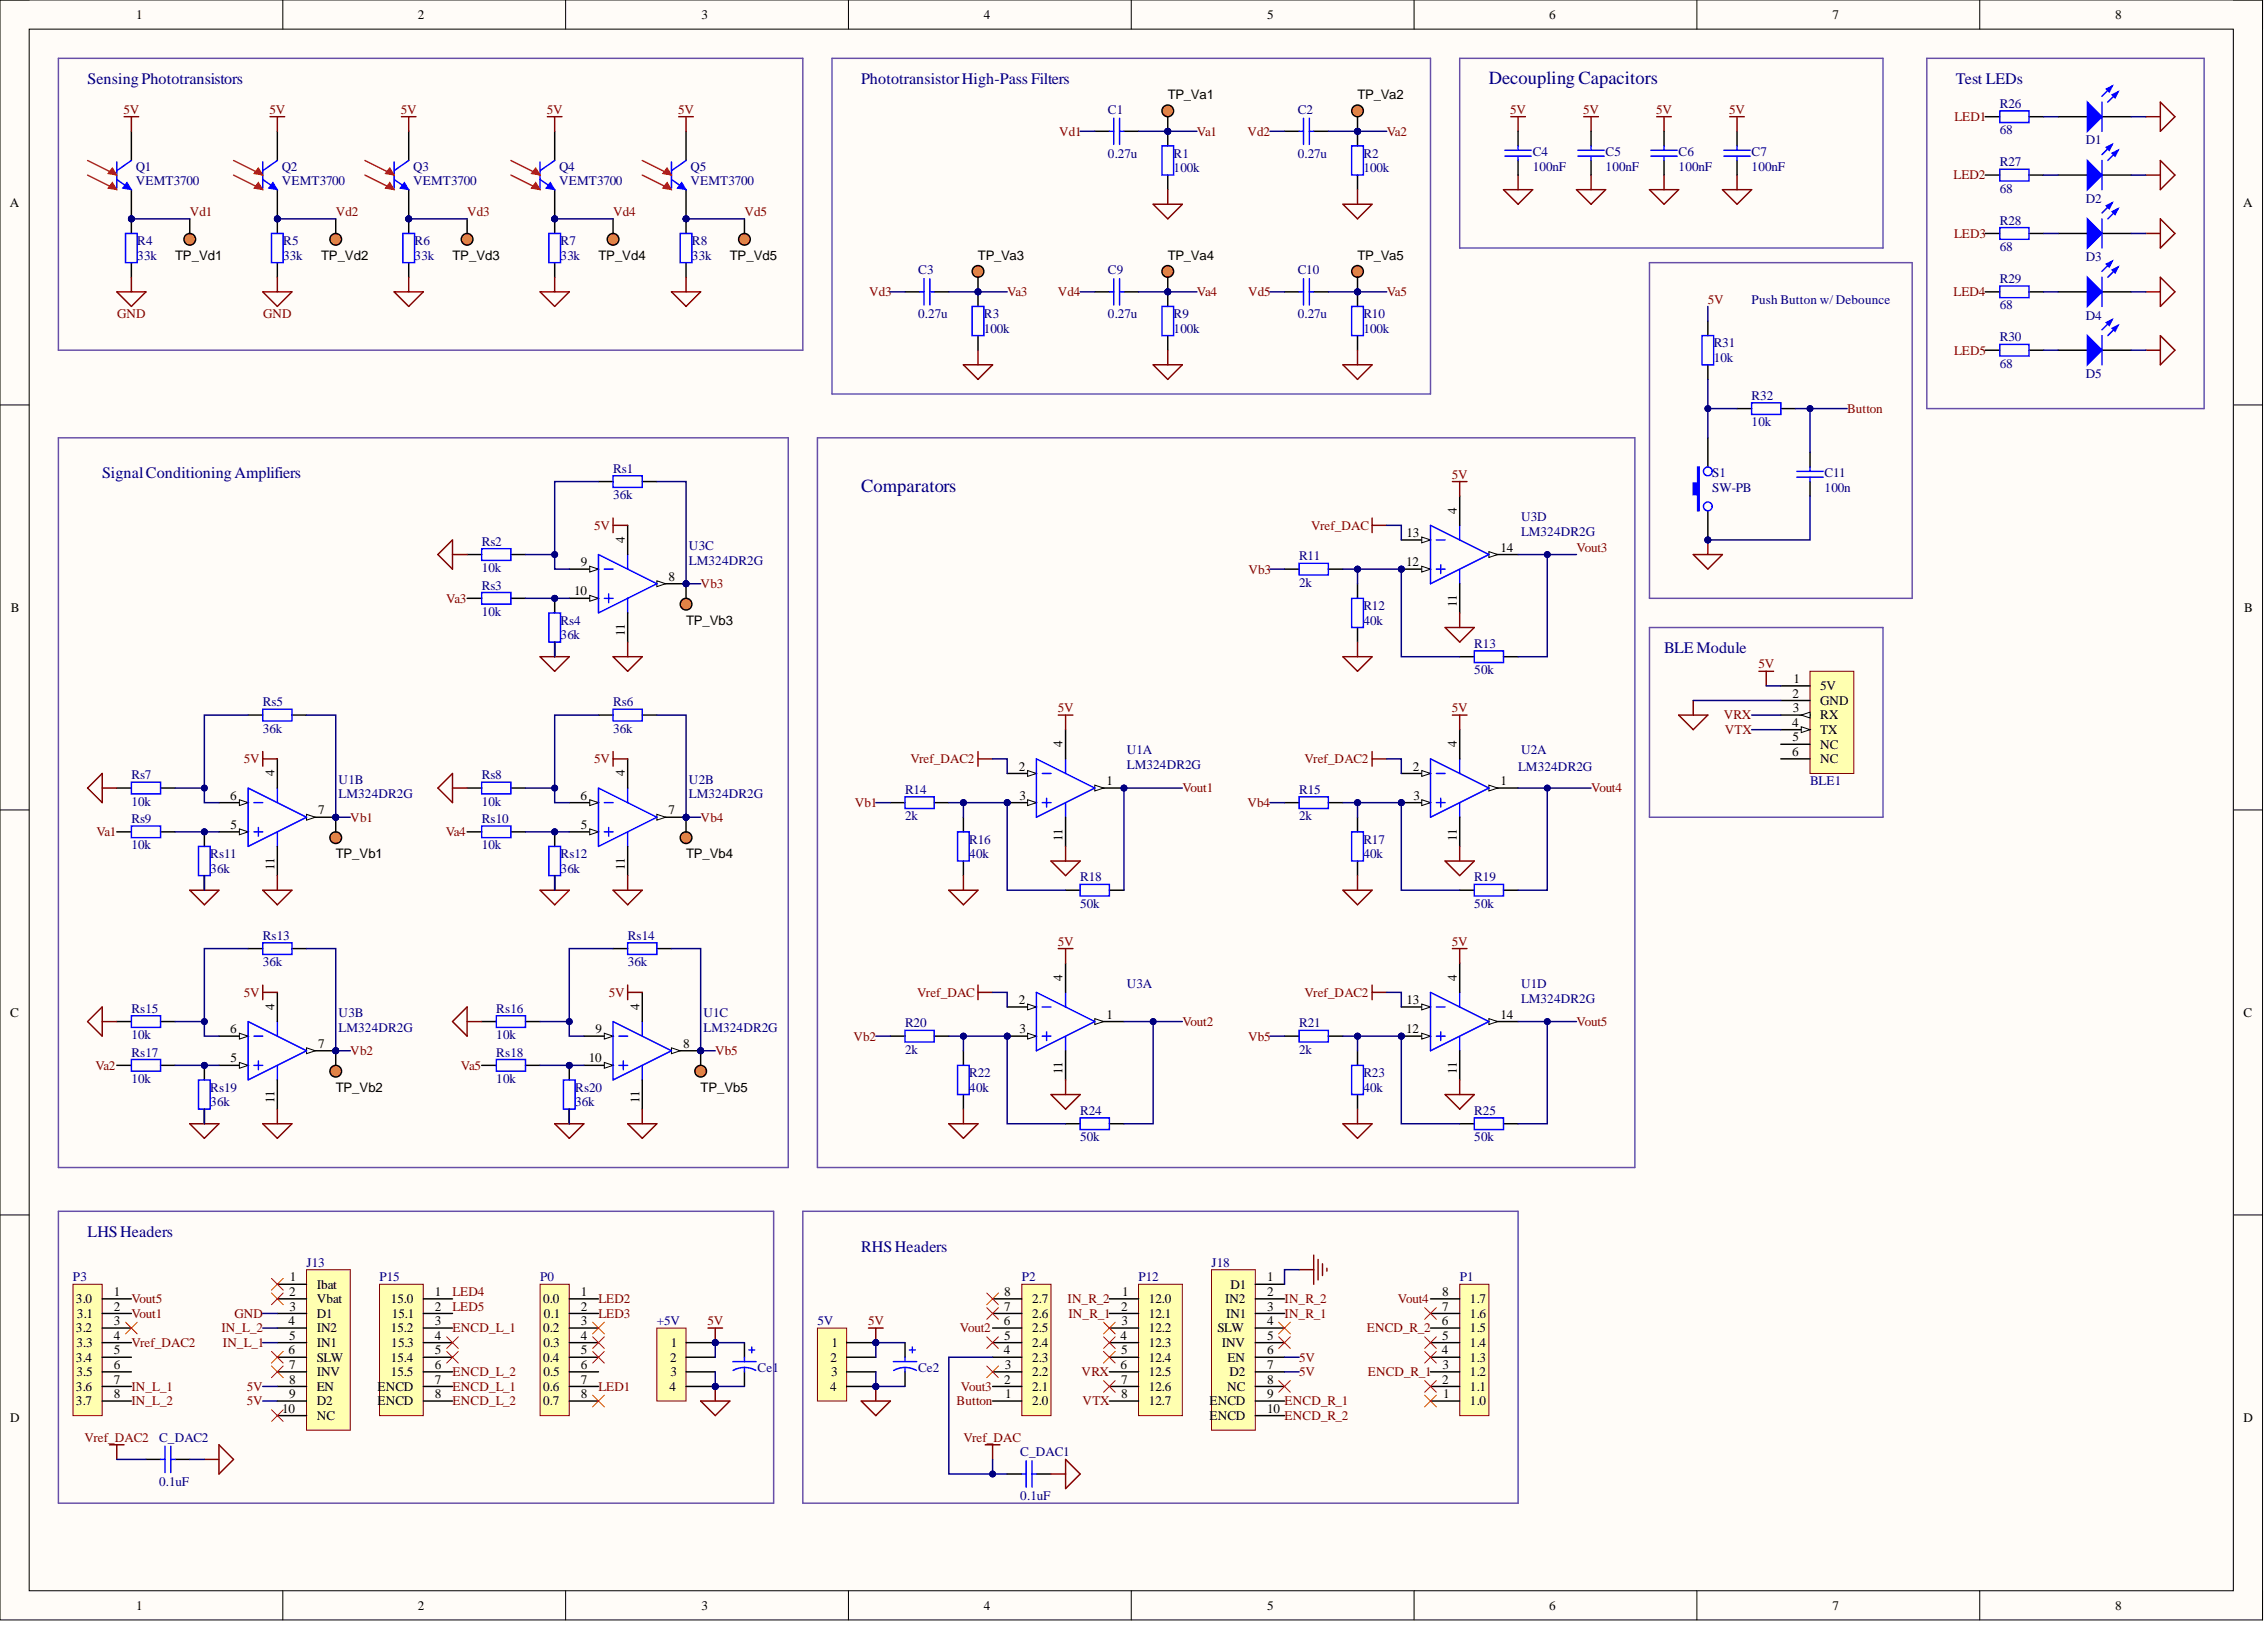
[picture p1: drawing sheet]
<svg xmlns="http://www.w3.org/2000/svg" width="393mm" height="282mm" viewBox="0 0 393 282" stroke-linecap="round" stroke-linejoin="round" font-family="sans-serif">
<defs><g id="words">
<g font-size="3.2" fill="#000080">
<text x="258.3" y="14.5">Decoupling Capacitors</text>
<text x="149.4" y="85.4">Comparators</text>
</g>
<g font-size="2.8" fill="#000080">
<text x="15.2" y="14.6">SensingPhototransistors</text>
<text x="149.4" y="14.6">PhototransistorHigh-Pass Filters</text>
<text x="339.4" y="14.6">Test LEDs</text>
<text x="17.7" y="82.9">SignalConditioningAmplifiers</text>
<text x="288.7" y="113.3">BLE Module</text>
<text x="15.2" y="214.6">LHSHeaders</text>
<text x="149.4" y="217.1">RHSHeaders</text>
</g>
<g font-size="2.3">
<text x="23.6" y="3.3">1</text>
<text x="72.5" y="3.3">2</text>
<text x="121.7" y="3.3">3</text>
<text x="170.7" y="3.3">4</text>
<text x="219.8" y="3.3">5</text>
<text x="268.8" y="3.3">6</text>
<text x="317.9" y="3.3">7</text>
<text x="367" y="3.3">8</text>
<text x="202.6" y="17.2">TP_Va1</text>
<text x="235.5" y="17.2">TP_Va2</text>
<text x="1.7" y="35.9">A</text>
<text x="389.2" y="35.9">A</text>
<text x="30.4" y="45.1">TP_Vd1</text>
<text x="55.7" y="45.1">TP_Vd2</text>
<text x="78.5" y="45.1">TP_Vd3</text>
<text x="103.8" y="45.1">TP_Vd4</text>
<text x="126.6" y="45.1">TP_Vd5</text>
<text x="169.7" y="45.1">TP_Va3</text>
<text x="202.6" y="45.1">TP_Va4</text>
<text x="235.5" y="45.1">TP_Va5</text>
<text x="252.8" y="89.1" transform="rotate(-90 252.8 89.1)">4</text>
<text x="108.4" y="94.2" transform="rotate(-90 108.4 94.2)">4</text>
<text x="244.1" y="93.2">13</text>
<text x="260.4" y="95.7">14</text>
<text x="100.8" y="98.2">9</text>
<text x="116" y="100.7">8</text>
<text x="244" y="98.2">12</text>
<text x="1.9" y="106.1">B</text>
<text x="99.6" y="103.3">10</text>
<text x="252.8" y="105.3" transform="rotate(-90 252.8 105.3)">11</text>
<text x="389.4" y="106.1">B</text>
<text x="108.4" y="110.4" transform="rotate(-90 108.4 110.4)">11</text>
<text x="119" y="108.3">TP_Vb3</text>
<text x="311.2" y="118.5">1</text>
<text x="315.8" y="119.7">5V</text>
<text x="311" y="121">2</text>
<text x="311.1" y="123.5">3</text>
<text x="315.8" y="122.3">GND</text>
<text x="315.8" y="124.8">RX</text>
<text x="184.4" y="129.6" transform="rotate(-90 184.4 129.6)">4</text>
<text x="252.8" y="129.6" transform="rotate(-90 252.8 129.6)">4</text>
<text x="310.9" y="126.1">4</text>
<text x="310.9" y="131.1">6</text>
<text x="311" y="128.6">5</text>
<text x="315.8" y="127.3">TX</text>
<text x="315.8" y="129.9">NC</text>
<text x="47.6" y="134.7" transform="rotate(-90 47.6 134.7)">4</text>
<text x="108.4" y="134.7" transform="rotate(-90 108.4 134.7)">4</text>
<text x="176.8" y="133.7">2</text>
<text x="192" y="136.2">1</text>
<text x="245.2" y="133.7">2</text>
<text x="260.4" y="136.2">1</text>
<text x="315.8" y="132.4">NC</text>
<text x="39.9" y="138.7">6</text>
<text x="40" y="143.8">5</text>
<text x="55.2" y="141.3">7</text>
<text x="100.7" y="138.7">6</text>
<text x="100.8" y="143.8">5</text>
<text x="116" y="141.3">7</text>
<text x="176.9" y="138.7">3</text>
<text x="245.3" y="138.7">3</text>
<text x="58.3" y="148.8">TP_Vb1</text>
<text x="119" y="148.8">TP_Vb4</text>
<text x="184.4" y="145.8" transform="rotate(-90 184.4 145.8)">11</text>
<text x="252.8" y="145.8" transform="rotate(-90 252.8 145.8)">11</text>
<text x="47.6" y="150.9" transform="rotate(-90 47.6 150.9)">11</text>
<text x="108.4" y="150.9" transform="rotate(-90 108.4 150.9)">11</text>
<text x="184.4" y="170.1" transform="rotate(-90 184.4 170.1)">4</text>
<text x="252.8" y="170.1" transform="rotate(-90 252.8 170.1)">4</text>
<text x="1.8" y="176.4">C</text>
<text x="39.9" y="179.2">6</text>
<text x="47.6" y="175.2" transform="rotate(-90 47.6 175.2)">4</text>
<text x="103.3" y="179.2">9</text>
<text x="110.9" y="175.2" transform="rotate(-90 110.9 175.2)">4</text>
<text x="176.8" y="174.2">2</text>
<text x="176.9" y="179.2">3</text>
<text x="192" y="176.7">1</text>
<text x="244" y="179.2">12</text>
<text x="244.1" y="174.2">13</text>
<text x="260.4" y="176.7">14</text>
<text x="389.3" y="176.4">C</text>
<text x="40" y="184.3">5</text>
<text x="55.2" y="181.8">7</text>
<text x="102.2" y="184.3">10</text>
<text x="118.5" y="181.8">8</text>
<text x="47.6" y="191.4" transform="rotate(-90 47.6 191.4)">11</text>
<text x="58.3" y="189.4">TP_Vb2</text>
<text x="110.9" y="191.4" transform="rotate(-90 110.9 191.4)">11</text>
<text x="121.6" y="189.4">TP_Vb5</text>
<text x="184.4" y="186.3" transform="rotate(-90 184.4 186.3)">11</text>
<text x="252.8" y="186.3" transform="rotate(-90 252.8 186.3)">11</text>
<text x="13.2" y="226.1">3.0</text>
<text x="19.8" y="224.8">1</text>
<text x="19.8" y="227.3">2</text>
<text x="50.1" y="224.8">2</text>
<text x="50.2" y="227.3">3</text>
<text x="50.3" y="222.3">1</text>
<text x="55" y="223.5">Ibat</text>
<text x="55" y="226.1">Vbat</text>
<text x="67.8" y="226.1">15.0</text>
<text x="75.5" y="224.8">1</text>
<text x="75.5" y="227.3">2</text>
<text x="94.2" y="226.1">0.0</text>
<text x="100.8" y="224.8">1</text>
<text x="100.8" y="227.3">2</text>
<text x="174.3" y="227.3">7</text>
<text x="174.3" y="224.8">8</text>
<text x="179.1" y="226.1">2.7</text>
<text x="194.5" y="227.3">2</text>
<text x="194.7" y="224.8">1</text>
<text x="199.3" y="226.1">12.0</text>
<text x="212.6" y="226.1">IN2</text>
<text x="213.5" y="223.5">D1</text>
<text x="219.8" y="222.3">1</text>
<text x="219.8" y="224.8">2</text>
<text x="219.8" y="227.3">3</text>
<text x="250.2" y="227.3">7</text>
<text x="250.2" y="224.8">8</text>
<text x="255" y="226.1">1.7</text>
<text x="13.2" y="231.1">3.2</text>
<text x="13.3" y="233.7">3.3</text>
<text x="13.3" y="228.6">3.1</text>
<text x="19.8" y="229.9">3</text>
<text x="19.8" y="232.4">4</text>
<text x="50.1" y="229.9">4</text>
<text x="50.1" y="232.4">5</text>
<text x="55" y="228.6">D1</text>
<text x="55" y="231.1">IN2</text>
<text x="55" y="233.7">IN1</text>
<text x="67.8" y="231.1">15.2</text>
<text x="67.9" y="233.7">15.3</text>
<text x="68" y="228.6">15.1</text>
<text x="75.5" y="229.9">3</text>
<text x="75.5" y="232.4">4</text>
<text x="94.2" y="231.1">0.2</text>
<text x="94.3" y="233.7">0.3</text>
<text x="94.4" y="228.6">0.1</text>
<text x="100.8" y="229.9">3</text>
<text x="100.8" y="232.4">4</text>
<text x="116.4" y="233.7">1</text>
<text x="144.3" y="233.7">1</text>
<text x="174.2" y="229.9">6</text>
<text x="174.3" y="232.4">5</text>
<text x="179.1" y="233.7">2.4</text>
<text x="179.1" y="231.1">2.5</text>
<text x="179.1" y="228.6">2.6</text>
<text x="194.4" y="232.4">4</text>
<text x="194.6" y="229.9">3</text>
<text x="199.3" y="228.6">12.1</text>
<text x="199.3" y="231.1">12.2</text>
<text x="199.3" y="233.7">12.3</text>
<text x="211.2" y="231.1">SLW</text>
<text x="212" y="233.7">INV</text>
<text x="212.7" y="228.6">IN1</text>
<text x="219.8" y="229.9">4</text>
<text x="219.8" y="232.4">5</text>
<text x="250.1" y="229.9">6</text>
<text x="250.2" y="232.4">5</text>
<text x="255" y="233.7">1.4</text>
<text x="255" y="231.1">1.5</text>
<text x="255" y="228.6">1.6</text>
<text x="13.2" y="236.2">3.4</text>
<text x="13.3" y="238.7">3.5</text>
<text x="19.8" y="234.9">5</text>
<text x="19.8" y="237.5">6</text>
<text x="19.8" y="240">7</text>
<text x="50.1" y="234.9">6</text>
<text x="50.1" y="237.5">7</text>
<text x="50.1" y="240">8</text>
<text x="55" y="236.2">SLW</text>
<text x="55" y="238.7">INV</text>
<text x="67.8" y="236.2">15.4</text>
<text x="67.8" y="238.7">15.5</text>
<text x="75.5" y="234.9">5</text>
<text x="75.5" y="237.5">6</text>
<text x="75.5" y="240">7</text>
<text x="94.2" y="236.2">0.4</text>
<text x="94.3" y="238.7">0.5</text>
<text x="100.8" y="234.9">5</text>
<text x="100.8" y="237.5">6</text>
<text x="100.8" y="240">7</text>
<text x="116.3" y="236.2">2</text>
<text x="116.3" y="238.7">3</text>
<text x="144.1" y="236.2">2</text>
<text x="144.2" y="238.7">3</text>
<text x="174.2" y="234.9">4</text>
<text x="174.3" y="240">2</text>
<text x="174.3" y="237.5">3</text>
<text x="179.1" y="238.7">2.2</text>
<text x="179.1" y="236.2">2.3</text>
<text x="194.4" y="237.5">6</text>
<text x="194.5" y="234.9">5</text>
<text x="194.5" y="240">7</text>
<text x="199.3" y="236.2">12.4</text>
<text x="199.3" y="238.7">12.5</text>
<text x="213" y="236.2">EN</text>
<text x="213.3" y="238.7">D2</text>
<text x="219.8" y="234.9">6</text>
<text x="219.8" y="237.5">7</text>
<text x="219.8" y="240">8</text>
<text x="250.1" y="234.9">4</text>
<text x="250.2" y="240">2</text>
<text x="250.3" y="237.5">3</text>
<text x="255" y="238.7">1.2</text>
<text x="255" y="236.2">1.3</text>
<text x="13.2" y="241.2">3.6</text>
<text x="13.2" y="243.8">3.7</text>
<text x="19.8" y="242.5">8</text>
<text x="49" y="245">10</text>
<text x="50.1" y="242.5">9</text>
<text x="55" y="241.2">EN</text>
<text x="55" y="243.8">D2</text>
<text x="65.5" y="241.2">ENCD</text>
<text x="65.5" y="243.8">ENCD</text>
<text x="75.5" y="242.5">8</text>
<text x="94.2" y="241.2">0.6</text>
<text x="94.2" y="243.8">0.7</text>
<text x="100.8" y="242.5">8</text>
<text x="116.2" y="241.2">4</text>
<text x="144" y="241.2">4</text>
<text x="174.4" y="242.5">1</text>
<text x="179.1" y="243.8">2.0</text>
<text x="179.1" y="241.2">2.1</text>
<text x="194.5" y="242.5">8</text>
<text x="199.3" y="241.2">12.6</text>
<text x="199.3" y="243.8">12.7</text>
<text x="209.9" y="243.8">ENCD</text>
<text x="212.9" y="241.2">NC</text>
<text x="219.8" y="242.5">9</text>
<text x="219.8" y="245">10</text>
<text x="250.4" y="242.5">1</text>
<text x="255" y="243.8">1.0</text>
<text x="255" y="241.2">1.1</text>
<text x="1.8" y="246.6">D</text>
<text x="55" y="246.3">NC</text>
<text x="209.9" y="246.3">ENCD</text>
<text x="389.3" y="246.6">D</text>
<text x="23.6" y="279.2">1</text>
<text x="72.5" y="279.2">2</text>
<text x="121.7" y="279.2">3</text>
<text x="170.7" y="279.2">4</text>
<text x="219.8" y="279.2">5</text>
<text x="268.8" y="279.2">6</text>
<text x="317.9" y="279.2">7</text>
<text x="367" y="279.2">8</text>
</g>
<g font-size="2.3" fill="#800000">
<text x="21.4" y="19.7">5V</text>
<text x="46.8" y="19.7">5V</text>
<text x="69.6" y="19.7">5V</text>
<text x="94.9" y="19.7">5V</text>
<text x="117.7" y="19.7">5V</text>
<text x="183.8" y="23.5">Vd1</text>
<text x="207.7" y="23.5">Va1</text>
<text x="216.5" y="23.5">Vd2</text>
<text x="240.6" y="23.5">Va2</text>
<text x="262.1" y="19.7">5V</text>
<text x="274.7" y="19.7">5V</text>
<text x="287.4" y="19.7">5V</text>
<text x="300" y="19.7">5V</text>
<text x="339.1" y="21">LED1</text>
<text x="339" y="31.1">LED2</text>
<text x="32.9" y="37.5">Vd1</text>
<text x="58.3" y="37.5">Vd2</text>
<text x="81" y="37.5">Vd3</text>
<text x="106.4" y="37.5">Vd4</text>
<text x="129.2" y="37.5">Vd5</text>
<text x="339" y="41.3">LED3</text>
<text x="150.8" y="51.4">Vd3</text>
<text x="174.8" y="51.4">Va3</text>
<text x="183.5" y="51.4">Vd4</text>
<text x="207.7" y="51.4">Va4</text>
<text x="216.5" y="51.4">Vd5</text>
<text x="240.6" y="51.4">Va5</text>
<text x="296.3" y="52.6">5V</text>
<text x="339" y="51.4">LED4</text>
<text x="20.3" y="55.2">GND</text>
<text x="45.7" y="55.2">GND</text>
<text x="339" y="61.5">LED5</text>
<text x="320.5" y="71.6">Button</text>
<text x="251.9" y="83">5V</text>
<text x="103.1" y="91.9">5V</text>
<text x="227.5" y="91.9">Vref_DAC</text>
<text x="273.5" y="95.7">Vout3</text>
<text x="216.6" y="99.5">Vb3</text>
<text x="77.4" y="104.5">Va3</text>
<text x="121.6" y="102">Vb3</text>
<text x="305.1" y="115.9">5V</text>
<text x="183.5" y="123.5">5V</text>
<text x="251.9" y="123.5">5V</text>
<text x="299.1" y="124.8">VRX</text>
<text x="299.3" y="127.3">VTX</text>
<text x="42.3" y="132.4">5V</text>
<text x="103.1" y="132.4">5V</text>
<text x="158" y="132.4">Vref_DAC2</text>
<text x="205.2" y="137.5">Vout1</text>
<text x="226.3" y="132.4">Vref_DAC2</text>
<text x="276.1" y="137.5">Vout4</text>
<text x="60.8" y="142.5">Vb1</text>
<text x="121.6" y="142.5">Vb4</text>
<text x="148.3" y="140">Vb1</text>
<text x="216.5" y="140">Vb4</text>
<text x="16.7" y="145">Va1</text>
<text x="77.3" y="145">Va4</text>
<text x="183.5" y="164">5V</text>
<text x="251.9" y="164">5V</text>
<text x="42.3" y="172.9">5V</text>
<text x="105.6" y="172.9">5V</text>
<text x="159.1" y="172.9">Vref_DAC</text>
<text x="226.3" y="172.9">Vref_DAC2</text>
<text x="205.2" y="178">Vout2</text>
<text x="273.5" y="178">Vout5</text>
<text x="16.5" y="185.6">Va2</text>
<text x="60.8" y="183">Vb2</text>
<text x="79.9" y="185.6">Va5</text>
<text x="124.1" y="183">Vb5</text>
<text x="148.1" y="180.5">Vb2</text>
<text x="216.5" y="180.5">Vb5</text>
<text x="22.8" y="226.1">Vout5</text>
<text x="78.5" y="227.3">LED5</text>
<text x="78.5" y="224.8">LED4</text>
<text x="103.8" y="226.1">LED2</text>
<text x="185.2" y="226.1">IN_R_2</text>
<text x="222.9" y="226.1">IN_R_2</text>
<text x="242.5" y="226.1">Vout4</text>
<text x="22.8" y="228.6">Vout1</text>
<text x="22.8" y="233.7">Vref_DAC2</text>
<text x="38.4" y="231.1">IN_L_2</text>
<text x="38.7" y="233.7">IN_L_1</text>
<text x="40.7" y="228.6">GND</text>
<text x="78.5" y="231.1">ENCD_L_1</text>
<text x="103.8" y="228.6">LED3</text>
<text x="122.8" y="229.9">5V</text>
<text x="150.6" y="229.9">5V</text>
<text x="166.6" y="231.1">Vout2</text>
<text x="185.4" y="228.6">IN_R_1</text>
<text x="222.9" y="228.6">IN_R_1</text>
<text x="237.1" y="231.1">ENCD_R_2</text>
<text x="78.5" y="238.7">ENCD_L_2</text>
<text x="187.7" y="238.7">VRX</text>
<text x="225.4" y="238.7">5V</text>
<text x="225.4" y="236.2">5V</text>
<text x="237.3" y="238.7">ENCD_R_1</text>
<text x="22.8" y="241.2">IN_L_1</text>
<text x="22.8" y="243.8">IN_L_2</text>
<text x="42.8" y="241.2">5V</text>
<text x="42.8" y="243.8">5V</text>
<text x="78.5" y="241.2">ENCD_L_1</text>
<text x="78.5" y="243.8">ENCD_L_2</text>
<text x="103.8" y="241.2">LED1</text>
<text x="166" y="243.8">Button</text>
<text x="166.7" y="241.2">Vout3</text>
<text x="187.8" y="243.8">VTX</text>
<text x="222.9" y="243.8">ENCD_R_1</text>
<text x="14.7" y="250.1">Vref_DAC2</text>
<text x="167.2" y="250.1">Vref_DAC</text>
<text x="222.9" y="246.3">ENCD_R_2</text>
</g>
<g font-size="2.3" fill="#000080">
<text x="192.2" y="19.7">C1</text>
<text x="225.2" y="19.7">C2</text>
<text x="347" y="18.7">R26</text>
<text x="347" y="23.3">68</text>
<text x="23.6" y="29.6">Q1</text>
<text x="48.9" y="29.6">Q2</text>
<text x="71.7" y="29.6">Q3</text>
<text x="97" y="29.6">Q4</text>
<text x="119.8" y="29.6">Q5</text>
<text x="192.2" y="27.3">0.27u</text>
<text x="203.6" y="27.3">R1</text>
<text x="203.6" y="29.9">100k</text>
<text x="225.2" y="27.3">0.27u</text>
<text x="236.6" y="27.3">R2</text>
<text x="236.6" y="29.9">100k</text>
<text x="265.9" y="27.1">C4</text>
<text x="265.9" y="29.6">100nF</text>
<text x="278.6" y="27.1">C5</text>
<text x="278.6" y="29.6">100nF</text>
<text x="291.3" y="27.1">C6</text>
<text x="291.3" y="29.6">100nF</text>
<text x="303.9" y="27.1">C7</text>
<text x="303.9" y="29.6">100nF</text>
<text x="347" y="28.9">R27</text>
<text x="361.9" y="25.1">D1</text>
<text x="23.6" y="32.1">VEMT3700</text>
<text x="48.9" y="32.1">VEMT3700</text>
<text x="71.7" y="32.1">VEMT3700</text>
<text x="97" y="32.1">VEMT3700</text>
<text x="119.8" y="32.1">VEMT3700</text>
<text x="347" y="33.4">68</text>
<text x="361.9" y="35.2">D2</text>
<text x="347" y="39">R28</text>
<text x="23.8" y="42.5">R4</text>
<text x="23.8" y="45.1">33k</text>
<text x="49.1" y="42.5">R5</text>
<text x="49.1" y="45.1">33k</text>
<text x="71.9" y="42.5">R6</text>
<text x="71.9" y="45.1">33k</text>
<text x="97.3" y="42.5">R7</text>
<text x="97.3" y="45.1">33k</text>
<text x="120.1" y="42.5">R8</text>
<text x="120.1" y="45.1">33k</text>
<text x="159.3" y="47.6">C3</text>
<text x="192.2" y="47.6">C9</text>
<text x="225.2" y="47.6">C10</text>
<text x="347" y="43.5">68</text>
<text x="361.9" y="45.3">D3</text>
<text x="303.9" y="52.6">Push Button w/ Debounce</text>
<text x="347" y="49.1">R29</text>
<text x="347" y="53.7">68</text>
<text x="159.3" y="55.2">0.27u</text>
<text x="170.7" y="55.2">R3</text>
<text x="170.7" y="57.7">100k</text>
<text x="192.2" y="55.2">0.27u</text>
<text x="203.6" y="55.2">R9</text>
<text x="203.6" y="57.7">100k</text>
<text x="225.2" y="55.2">0.27u</text>
<text x="236.6" y="55.2">R10</text>
<text x="236.6" y="57.7">100k</text>
<text x="347" y="59.2">R30</text>
<text x="361.9" y="55.4">D4</text>
<text x="297.3" y="60.2">R31</text>
<text x="297.3" y="62.8">10k</text>
<text x="347" y="63.8">68</text>
<text x="361.9" y="65.6">D5</text>
<text x="303.9" y="69.4">R32</text>
<text x="303.9" y="73.9">10k</text>
<text x="106.4" y="82">Rs1</text>
<text x="297.1" y="82.8">S1</text>
<text x="316.6" y="82.8">C11</text>
<text x="106.4" y="86.6">36k</text>
<text x="297.1" y="85.3">SW-PB</text>
<text x="316.6" y="85.3">100n</text>
<text x="83.6" y="94.7">Rs2</text>
<text x="119.5" y="95.4">U3C</text>
<text x="263.9" y="90.4">U3D</text>
<text x="263.9" y="92.9">LM324DR2G</text>
<text x="83.6" y="99.2">10k</text>
<text x="119.5" y="98">LM324DR2G</text>
<text x="225.4" y="97.2">R11</text>
<text x="225.4" y="101.8">2k</text>
<text x="83.6" y="102.3">Rs3</text>
<text x="83.6" y="106.8">10k</text>
<text x="236.6" y="105.8">R12</text>
<text x="97.3" y="108.3">Rs4</text>
<text x="97.3" y="110.9">36k</text>
<text x="236.6" y="108.3">40k</text>
<text x="255.8" y="112.4">R13</text>
<text x="255.8" y="116.9">50k</text>
<text x="45.6" y="122.5">Rs5</text>
<text x="106.4" y="122.5">Rs6</text>
<text x="45.6" y="127.1">36k</text>
<text x="106.4" y="127.1">36k</text>
<text x="195.5" y="130.9">U1A</text>
<text x="263.9" y="130.9">U2A</text>
<text x="22.8" y="135.2">Rs7</text>
<text x="58.8" y="135.9">U1B</text>
<text x="83.6" y="135.2">Rs8</text>
<text x="119.5" y="135.9">U2B</text>
<text x="157" y="137.7">R14</text>
<text x="195.5" y="133.4">LM324DR2G</text>
<text x="225.4" y="137.7">R15</text>
<text x="263.4" y="133.7">LM324DR2G</text>
<text x="314.1" y="136.2">BLE1</text>
<text x="22.8" y="139.7">10k</text>
<text x="22.8" y="142.8">Rs9</text>
<text x="58.8" y="138.5">LM324DR2G</text>
<text x="83.6" y="139.7">10k</text>
<text x="83.6" y="142.8">Rs10</text>
<text x="119.5" y="138.5">LM324DR2G</text>
<text x="157" y="142.3">2k</text>
<text x="225.4" y="142.3">2k</text>
<text x="22.8" y="147.3">10k</text>
<text x="36.5" y="148.8">Rs11</text>
<text x="83.6" y="147.3">10k</text>
<text x="97.3" y="148.8">Rs12</text>
<text x="168.2" y="146.3">R16</text>
<text x="168.2" y="148.8">40k</text>
<text x="236.6" y="146.3">R17</text>
<text x="236.6" y="148.8">40k</text>
<text x="36.5" y="151.4">36k</text>
<text x="97.3" y="151.4">36k</text>
<text x="187.4" y="152.9">R18</text>
<text x="255.8" y="152.9">R19</text>
<text x="187.4" y="157.5">50k</text>
<text x="255.8" y="157.5">50k</text>
<text x="45.6" y="163">Rs13</text>
<text x="45.6" y="167.6">36k</text>
<text x="108.9" y="163">Rs14</text>
<text x="108.9" y="167.6">36k</text>
<text x="195.5" y="171.4">U3A</text>
<text x="263.9" y="171.4">U1D</text>
<text x="263.9" y="173.9">LM324DR2G</text>
<text x="22.8" y="175.7">Rs15</text>
<text x="58.8" y="176.4">U3B</text>
<text x="58.8" y="179">LM324DR2G</text>
<text x="86.1" y="175.7">Rs16</text>
<text x="122.1" y="176.4">U1C</text>
<text x="122.1" y="179">LM324DR2G</text>
<text x="157" y="178.2">R20</text>
<text x="225.4" y="178.2">R21</text>
<text x="22.8" y="180.2">10k</text>
<text x="22.8" y="183.3">Rs17</text>
<text x="86.1" y="180.2">10k</text>
<text x="86.1" y="183.3">Rs18</text>
<text x="157" y="182.8">2k</text>
<text x="225.4" y="182.8">2k</text>
<text x="22.8" y="187.8">10k</text>
<text x="36.5" y="189.4">Rs19</text>
<text x="36.5" y="191.9">36k</text>
<text x="86.1" y="187.8">10k</text>
<text x="99.8" y="189.4">Rs20</text>
<text x="99.8" y="191.9">36k</text>
<text x="168.2" y="186.8">R22</text>
<text x="168.2" y="189.4">40k</text>
<text x="236.6" y="186.8">R23</text>
<text x="236.6" y="189.4">40k</text>
<text x="187.4" y="193.4">R24</text>
<text x="187.4" y="198">50k</text>
<text x="255.8" y="193.4">R25</text>
<text x="255.8" y="198">50k</text>
<text x="53.2" y="219.7">J13</text>
<text x="210.2" y="219.7">J18</text>
<text x="12.7" y="222.3">P3</text>
<text x="65.9" y="222.3">P15</text>
<text x="93.7" y="222.3">P0</text>
<text x="177.3" y="222.3">P2</text>
<text x="197.6" y="222.3">P12</text>
<text x="253.3" y="222.3">P1</text>
<text x="114" y="229.9">+5V</text>
<text x="141.8" y="229.9">5V</text>
<text x="131.4" y="238">Ce1</text>
<text x="159.3" y="238">Ce2</text>
<text x="27.6" y="250.1">C_DAC2</text>
<text x="27.6" y="257.7">0.1uF</text>
<text x="177" y="252.6">C_DAC1</text>
<text x="177" y="260.2">0.1uF</text>
</g>
</g></defs>
<path d="M0 0h392.6v281h-392.6z" fill-rule="evenodd" fill="#fffcf8"/>
<path d="M0 0h392.6v281h-392.6z" fill="none" stroke="#000" stroke-width=".17"/>
<path d="M5.1 5.1h382.4v270.8h-382.4z" fill-rule="evenodd" fill="#fffcf8"/>
<g fill="none" stroke="#000" stroke-width=".17">
<path d="M0 0h5.1M49.1 0v5.1M98.1 0v5.1M147.2 0v5.1M196.3 0v5.1M245.4 0v5.1M294.4 0v5.1M343.5 0v5.1M387.5 0h5.1v5.1M5.1 5.1h382.4v270.8h-382.4zM0 70.2h5.1M387.5 70.2h5.1"/>
<path d="M0 140.5h5.1M387.5 140.5h5.1M0 210.7h5.1M387.5 210.7h5.1M49.1 275.9v5.1M98.1 275.9v5.1M147.2 275.9v5.1M196.3 275.9v5.1M245.4 275.9v5.1M294.4 275.9v5.1M343.5 275.9v5.1M392.6 275.9v5.1"/>
</g>
<circle cx="22.8" cy="38" r=".51" fill="#000080"/>
<circle cx="22.8" cy="38" r=".51" fill="none" stroke="#000080" stroke-width=".17"/>
<path d="M22.8 22.8v5M22.8 32.9v5.1" fill="none" stroke="#000" stroke-width=".25"/>
<circle cx="22.8" cy="38" r=".51" fill="#000080"/>
<circle cx="22.8" cy="38" r=".51" fill="none" stroke="#000080" stroke-width=".17"/>
<path d="M20.3 31.1l2.5 1.8M20.3 28.1v4.5M22.8 27.8l-2.5 1.8" fill="none" stroke="#00f" stroke-width=".25"/>
<path d="M22 31.6l.8 1.3-1.5-.3z" fill="#00f"/>
<path d="M22 31.6l.8 1.3-1.5-.3z" fill="none" stroke="#00f" stroke-width=".17"/>
<path d="M15.2 27.8l5.1 2.6M15.2 30.4l5.1 2.5" fill="none" stroke="#ee0e22" stroke-width=".25"/>
<path d="M19.5 29.1l.8 1.3-1.6-.3z" fill="#f00"/>
<path d="M19.5 29.1l.8 1.3-1.6-.3z" fill="none" stroke="#f00" stroke-width=".17"/>
<path d="M19.5 31.6l.8 1.3-1.6-.3z" fill="#f00"/>
<path d="M19.5 31.6l.8 1.3-1.6-.3z" fill="none" stroke="#f00" stroke-width=".17"/>
<circle cx="96.2" cy="38" r=".51" fill="#000080"/>
<circle cx="96.2" cy="38" r=".51" fill="none" stroke="#000080" stroke-width=".17"/>
<path d="M96.2 22.8v5M96.2 32.9v5.1" fill="none" stroke="#000" stroke-width=".25"/>
<circle cx="96.2" cy="38" r=".51" fill="#000080"/>
<circle cx="96.2" cy="38" r=".51" fill="none" stroke="#000080" stroke-width=".17"/>
<path d="M93.7 31.1l2.5 1.8M93.7 28.1v4.5M96.2 27.8l-2.5 1.8" fill="none" stroke="#00f" stroke-width=".25"/>
<path d="M95.5 31.6l.7 1.3-1.5-.3z" fill="#00f"/>
<path d="M95.5 31.6l.7 1.3-1.5-.3z" fill="none" stroke="#00f" stroke-width=".17"/>
<path d="M88.6 27.8l5.1 2.6M88.6 30.4l5.1 2.5" fill="none" stroke="#ee0e22" stroke-width=".25"/>
<path d="M93 29.1l.7 1.3-1.5-.3z" fill="#f00"/>
<path d="M93 29.1l.7 1.3-1.5-.3z" fill="none" stroke="#f00" stroke-width=".17"/>
<path d="M93 31.6l.7 1.3-1.5-.3z" fill="#f00"/>
<path d="M93 31.6l.7 1.3-1.5-.3z" fill="none" stroke="#f00" stroke-width=".17"/>
<circle cx="119" cy="38" r=".51" fill="#000080"/>
<circle cx="119" cy="38" r=".51" fill="none" stroke="#000080" stroke-width=".17"/>
<path d="M119 22.8v5M119 32.9v5.1" fill="none" stroke="#000" stroke-width=".25"/>
<circle cx="119" cy="38" r=".51" fill="#000080"/>
<circle cx="119" cy="38" r=".51" fill="none" stroke="#000080" stroke-width=".17"/>
<path d="M116.5 31.1l2.5 1.8M116.5 28.1v4.5M119 27.8l-2.5 1.8" fill="none" stroke="#00f" stroke-width=".25"/>
<path d="M118.3 31.6l.7 1.3-1.5-.3z" fill="#00f"/>
<path d="M118.3 31.6l.7 1.3-1.5-.3z" fill="none" stroke="#00f" stroke-width=".17"/>
<path d="M111.4 27.8l5.1 2.6M111.4 30.4l5.1 2.5" fill="none" stroke="#ee0e22" stroke-width=".25"/>
<path d="M115.7 29.1l.8 1.3-1.5-.3z" fill="#f00"/>
<path d="M115.7 29.1l.8 1.3-1.5-.3z" fill="none" stroke="#f00" stroke-width=".17"/>
<path d="M115.7 31.6l.8 1.3-1.5-.3z" fill="#f00"/>
<path d="M115.7 31.6l.8 1.3-1.5-.3z" fill="none" stroke="#f00" stroke-width=".17"/>
<circle cx="70.9" cy="38" r=".51" fill="#000080"/>
<circle cx="70.9" cy="38" r=".51" fill="none" stroke="#000080" stroke-width=".17"/>
<path d="M70.9 22.8v5M70.9 32.9v5.1" fill="none" stroke="#000" stroke-width=".25"/>
<circle cx="70.9" cy="38" r=".51" fill="#000080"/>
<circle cx="70.9" cy="38" r=".51" fill="none" stroke="#000080" stroke-width=".17"/>
<path d="M68.4 31.1l2.5 1.8M68.4 28.1v4.5M70.9 27.8l-2.5 1.8" fill="none" stroke="#00f" stroke-width=".25"/>
<path d="M70.2 31.6l.7 1.3-1.5-.3z" fill="#00f"/>
<path d="M70.2 31.6l.7 1.3-1.5-.3z" fill="none" stroke="#00f" stroke-width=".17"/>
<path d="M63.3 27.8l5.1 2.6M63.3 30.4l5.1 2.5" fill="none" stroke="#ee0e22" stroke-width=".25"/>
<path d="M67.6 29.1l.8 1.3-1.5-.3z" fill="#f00"/>
<path d="M67.6 29.1l.8 1.3-1.5-.3z" fill="none" stroke="#f00" stroke-width=".17"/>
<path d="M67.6 31.6l.8 1.3-1.5-.3z" fill="#f00"/>
<path d="M67.6 31.6l.8 1.3-1.5-.3z" fill="none" stroke="#f00" stroke-width=".17"/>
<circle cx="48.1" cy="38" r=".51" fill="#000080"/>
<circle cx="48.1" cy="38" r=".51" fill="none" stroke="#000080" stroke-width=".17"/>
<path d="M48.1 22.8v5M48.1 32.9v5.1" fill="none" stroke="#000" stroke-width=".25"/>
<circle cx="48.1" cy="38" r=".51" fill="#000080"/>
<circle cx="48.1" cy="38" r=".51" fill="none" stroke="#000080" stroke-width=".17"/>
<path d="M45.6 31.1l2.5 1.8M45.6 28.1v4.5M48.1 27.8l-2.5 1.8" fill="none" stroke="#00f" stroke-width=".25"/>
<path d="M47.4 31.6l.7 1.3-1.5-.3z" fill="#00f"/>
<path d="M47.4 31.6l.7 1.3-1.5-.3z" fill="none" stroke="#00f" stroke-width=".17"/>
<path d="M40.5 27.8l5.1 2.6M40.5 30.4l5.1 2.5" fill="none" stroke="#ee0e22" stroke-width=".25"/>
<path d="M44.8 29.1l.8 1.3-1.5-.3z" fill="#f00"/>
<path d="M44.8 29.1l.8 1.3-1.5-.3z" fill="none" stroke="#f00" stroke-width=".17"/>
<path d="M44.8 31.6l.8 1.3-1.5-.3z" fill="#f00"/>
<path d="M44.8 31.6l.8 1.3-1.5-.3z" fill="none" stroke="#f00" stroke-width=".17"/>
<path d="M21.5 20.2h2.6M22.8 20.2v2.6M46.9 20.2h2.5M48.1 20.2v2.6M69.6 20.2h2.6M70.9 20.2v2.6M95 20.2h2.5M96.2 20.2v2.6M117.8 20.2h2.5M119 20.2v2.6" fill="none" stroke="#800000" stroke-width=".25"/>
<circle cx="22.8" cy="38" r=".51" fill="#000080"/>
<circle cx="22.8" cy="38" r=".51" fill="none" stroke="#000080" stroke-width=".17"/>
<path d="M22.8 38v2.5" fill="none" stroke="#000" stroke-width=".25"/>
<circle cx="22.8" cy="38" r=".51" fill="#000080"/>
<circle cx="22.8" cy="38" r=".51" fill="none" stroke="#000080" stroke-width=".17"/>
<path d="M22.8 45.6v2.5" fill="none" stroke="#000" stroke-width=".25"/>
<path d="M21.8 40.5h2v5.1h-2z" fill="none" stroke="#00f" stroke-width=".25"/>
<circle cx="48.1" cy="38" r=".51" fill="#000080"/>
<circle cx="48.1" cy="38" r=".51" fill="none" stroke="#000080" stroke-width=".17"/>
<path d="M48.1 38v2.5" fill="none" stroke="#000" stroke-width=".25"/>
<circle cx="48.1" cy="38" r=".51" fill="#000080"/>
<circle cx="48.1" cy="38" r=".51" fill="none" stroke="#000080" stroke-width=".17"/>
<path d="M48.1 45.6v2.5" fill="none" stroke="#000" stroke-width=".25"/>
<path d="M47.1 40.5h2v5.1h-2z" fill="none" stroke="#00f" stroke-width=".25"/>
<circle cx="70.9" cy="38" r=".51" fill="#000080"/>
<circle cx="70.9" cy="38" r=".51" fill="none" stroke="#000080" stroke-width=".17"/>
<path d="M70.9 38v2.5" fill="none" stroke="#000" stroke-width=".25"/>
<circle cx="70.9" cy="38" r=".51" fill="#000080"/>
<circle cx="70.9" cy="38" r=".51" fill="none" stroke="#000080" stroke-width=".17"/>
<path d="M70.9 45.6v2.5" fill="none" stroke="#000" stroke-width=".25"/>
<path d="M69.9 40.5h2v5.1h-2z" fill="none" stroke="#00f" stroke-width=".25"/>
<circle cx="96.2" cy="38" r=".51" fill="#000080"/>
<circle cx="96.2" cy="38" r=".51" fill="none" stroke="#000080" stroke-width=".17"/>
<path d="M96.2 38v2.5" fill="none" stroke="#000" stroke-width=".25"/>
<circle cx="96.2" cy="38" r=".51" fill="#000080"/>
<circle cx="96.2" cy="38" r=".51" fill="none" stroke="#000080" stroke-width=".17"/>
<path d="M96.2 45.6v2.5" fill="none" stroke="#000" stroke-width=".25"/>
<path d="M95.2 40.5h2.1v5.1h-2.1z" fill="none" stroke="#00f" stroke-width=".25"/>
<circle cx="119" cy="38" r=".51" fill="#000080"/>
<circle cx="119" cy="38" r=".51" fill="none" stroke="#000080" stroke-width=".17"/>
<path d="M119 38v2.5" fill="none" stroke="#000" stroke-width=".25"/>
<circle cx="119" cy="38" r=".51" fill="#000080"/>
<circle cx="119" cy="38" r=".51" fill="none" stroke="#000080" stroke-width=".17"/>
<path d="M119 45.6v2.5" fill="none" stroke="#000" stroke-width=".25"/>
<path d="M118 40.5h2.1v5.1h-2.1z" fill="none" stroke="#00f" stroke-width=".25"/>
<path d="M20.3 50.6h5l-2.5 2.6zM22.8 48.1v2.5M45.6 50.6h5.1l-2.6 2.6zM48.1 48.1v2.5M68.4 50.6h5l-2.5 2.6zM70.9 48.1v2.5M93.7 50.6h5.1l-2.6 2.6zM96.2 48.1v2.5M116.5 50.6h5.1l-2.6 2.6zM119 48.1v2.5" fill="none" stroke="#800000" stroke-width=".25"/>
<circle cx="32.9" cy="41.5" r="1.01" fill="#fd8300"/>
<g fill="none" stroke="#000" stroke-width=".25">
<path d="M32.9 38v2.5"/>
<circle cx="32.9" cy="41.5" r="1.01"/>
</g>
<circle cx="58.3" cy="41.5" r="1.01" fill="#fd8300"/>
<g fill="none" stroke="#000" stroke-width=".25">
<path d="M58.3 38v2.5"/>
<circle cx="58.3" cy="41.5" r="1.01"/>
</g>
<circle cx="81" cy="41.5" r="1.01" fill="#fd8300"/>
<g fill="none" stroke="#000" stroke-width=".25">
<path d="M81 38v2.5"/>
<circle cx="81" cy="41.5" r="1.01"/>
</g>
<circle cx="106.4" cy="41.5" r="1.01" fill="#fd8300"/>
<g fill="none" stroke="#000" stroke-width=".25">
<path d="M106.4 38v2.5"/>
<circle cx="106.4" cy="41.5" r="1.01"/>
</g>
<circle cx="129.2" cy="41.5" r="1.01" fill="#fd8300"/>
<g fill="none" stroke="#000" stroke-width=".25">
<path d="M129.2 38v2.5"/>
<circle cx="129.2" cy="41.5" r="1.01"/>
</g>
<path d="M10.1 10.1h129.2v50.6h-129.2z" fill="none" stroke="#674ea7" stroke-width=".25"/>
<circle cx="202.6" cy="22.8" r=".51" fill="#000080"/>
<circle cx="202.6" cy="22.8" r=".51" fill="none" stroke="#000080" stroke-width=".17"/>
<path d="M202.6 22.8v2.5" fill="none" stroke="#000" stroke-width=".25"/>
<circle cx="202.6" cy="22.8" r=".51" fill="#000080"/>
<circle cx="202.6" cy="22.8" r=".51" fill="none" stroke="#000080" stroke-width=".17"/>
<path d="M190 22.8h2.5M195 22.8h2.6M202.6 30.4v2.5" fill="none" stroke="#000" stroke-width=".25"/>
<path d="M192.5 22.8h.7M193.2 20.5v4.6M194.3 22.8h.7M194.3 20.5v4.6M201.6 25.3h2v5.1h-2z" fill="none" stroke="#00f" stroke-width=".25"/>
<path d="M200.1 35.4h5.1l-2.6 2.6zM202.6 32.9v2.5" fill="none" stroke="#800000" stroke-width=".25"/>
<circle cx="235.5" cy="22.8" r=".51" fill="#000080"/>
<circle cx="235.5" cy="22.8" r=".51" fill="none" stroke="#000080" stroke-width=".17"/>
<path d="M235.5 22.8v2.5" fill="none" stroke="#000" stroke-width=".25"/>
<circle cx="235.5" cy="22.8" r=".51" fill="#000080"/>
<circle cx="235.5" cy="22.8" r=".51" fill="none" stroke="#000080" stroke-width=".17"/>
<path d="M222.9 22.8h2.5M227.9 22.8h2.6M235.5 30.4v2.5" fill="none" stroke="#000" stroke-width=".25"/>
<path d="M225.4 22.8h.8M226.2 20.5v4.6M227.2 22.8h.7M227.2 20.5v4.6M234.5 25.3h2.1v5.1h-2.1z" fill="none" stroke="#00f" stroke-width=".25"/>
<path d="M233 35.4h5.1l-2.6 2.6zM235.5 32.9v2.5" fill="none" stroke="#800000" stroke-width=".25"/>
<circle cx="169.7" cy="50.6" r=".51" fill="#000080"/>
<circle cx="169.7" cy="50.6" r=".51" fill="none" stroke="#000080" stroke-width=".17"/>
<path d="M169.7 50.6v2.6" fill="none" stroke="#000" stroke-width=".25"/>
<circle cx="169.7" cy="50.6" r=".51" fill="#000080"/>
<circle cx="169.7" cy="50.6" r=".51" fill="none" stroke="#000080" stroke-width=".17"/>
<path d="M157 50.6h2.6M162.1 50.6h2.5M169.7 58.2v2.5" fill="none" stroke="#000" stroke-width=".25"/>
<path d="M159.6 50.6h.7M160.3 48.3v4.6M161.3 50.6h.8M161.3 48.3v4.6M168.7 53.2h2v5h-2z" fill="none" stroke="#00f" stroke-width=".25"/>
<path d="M167.2 63.3h5l-2.5 2.5zM169.7 60.7v2.6" fill="none" stroke="#800000" stroke-width=".25"/>
<circle cx="202.6" cy="50.6" r=".51" fill="#000080"/>
<circle cx="202.6" cy="50.6" r=".51" fill="none" stroke="#000080" stroke-width=".17"/>
<path d="M202.6 50.6v2.6" fill="none" stroke="#000" stroke-width=".25"/>
<circle cx="202.6" cy="50.6" r=".51" fill="#000080"/>
<circle cx="202.6" cy="50.6" r=".51" fill="none" stroke="#000080" stroke-width=".17"/>
<path d="M190 50.6h2.5M195 50.6h2.6M202.6 58.2v2.5" fill="none" stroke="#000" stroke-width=".25"/>
<path d="M192.5 50.6h.7M193.2 48.3v4.6M194.3 50.6h.7M194.3 48.3v4.6M201.6 53.2h2v5h-2z" fill="none" stroke="#00f" stroke-width=".25"/>
<path d="M200.1 63.3h5.1l-2.6 2.5zM202.6 60.7v2.6" fill="none" stroke="#800000" stroke-width=".25"/>
<circle cx="235.5" cy="50.6" r=".51" fill="#000080"/>
<circle cx="235.5" cy="50.6" r=".51" fill="none" stroke="#000080" stroke-width=".17"/>
<path d="M235.5 50.6v2.6" fill="none" stroke="#000" stroke-width=".25"/>
<circle cx="235.5" cy="50.6" r=".51" fill="#000080"/>
<circle cx="235.5" cy="50.6" r=".51" fill="none" stroke="#000080" stroke-width=".17"/>
<path d="M263.4 22.8v2.5M263.4 27.8v2.6M276.1 22.8v2.5M276.1 27.8v2.6M288.7 22.8v2.5M288.7 27.8v2.6M301.4 22.8v2.5M301.4 27.8v2.6M222.9 50.6h2.5M227.9 50.6h2.6M235.5 58.2v2.5" fill="none" stroke="#000" stroke-width=".25"/>
<g fill="none" stroke="#00f" stroke-width=".25">
<path d="M261.1 27.1h4.6M261.1 26.1h4.6M263.4 25.3v.8M263.4 27.1v.7M273.8 27.1h4.5M273.8 26.1h4.5M276.1 25.3v.8M276.1 27.1v.7M286.5 27.1h4.5M286.5 26.1h4.5M288.7 25.3v.8M288.7 27.1v.7"/>
<path d="M299.1 27.1h4.6M299.1 26.1h4.6M301.4 25.3v.8M301.4 27.1v.7M225.4 50.6h.8M226.2 48.3v4.6M227.2 50.6h.7M227.2 48.3v4.6M234.5 53.2h2.1v5h-2.1z"/>
</g>
<g fill="none" stroke="#800000" stroke-width=".25">
<path d="M260.9 32.9h5l-2.5 2.5zM262.1 20.2h2.6M263.4 20.2v2.6M263.4 30.4v2.5M273.5 32.9h5.1l-2.5 2.5zM274.8 20.2h2.5M276.1 20.2v2.6M276.1 30.4v2.5M286.2 32.9h5.1l-2.6 2.5zM287.5 20.2h2.5M288.7 20.2v2.6M288.7 30.4v2.5"/>
<path d="M298.9 32.9h5l-2.5 2.5zM300.1 20.2h2.6M301.4 20.2v2.6M301.4 30.4v2.5M233 63.3h5.1l-2.6 2.5zM235.5 60.7v2.6"/>
</g>
<path d="M144.4 10.1h103.8v58.2h-103.8zM253.3 10.1h73.4v32.9h-73.4z" fill="none" stroke="#674ea7" stroke-width=".25"/>
<path d="M12.7 222.8h5v22.8h-5z" fill-rule="evenodd" fill="#ffffb0"/>
<path d="M12.7 222.8h5v22.8h-5z" fill="none" stroke="#800000" stroke-width=".17"/>
<path d="M17.7 225.3h5.1M17.7 227.8h5.1M17.7 230.4h5.1M17.7 232.9h5.1M17.7 235.4h5.1M17.7 238h5.1M17.7 240.5h5.1M17.7 243h5.1" fill="none" stroke="#000" stroke-width=".25"/>
<path d="M93.7 222.8h5.1v22.8h-5.1z" fill-rule="evenodd" fill="#ffffb0"/>
<path d="M93.7 222.8h5.1v22.8h-5.1z" fill="none" stroke="#800000" stroke-width=".17"/>
<path d="M98.8 225.3h5M98.8 227.8h5M98.8 230.4h5M98.8 232.9h5M98.8 235.4h5M98.8 238h5M98.8 240.5h5M98.8 243h5" fill="none" stroke="#000" stroke-width=".25"/>
<path d="M65.9 222.8h7.5v22.8h-7.5z" fill-rule="evenodd" fill="#ffffb0"/>
<path d="M65.9 222.8h7.5v22.8h-7.5z" fill="none" stroke="#800000" stroke-width=".17"/>
<path d="M73.4 225.3h5.1M73.4 227.8h5.1M73.4 230.4h5.1M73.4 232.9h5.1M73.4 235.4h5.1M73.4 238h5.1M73.4 240.5h5.1M73.4 243h5.1" fill="none" stroke="#000" stroke-width=".25"/>
<path d="M53.2 220.2h7.6v27.9h-7.6z" fill-rule="evenodd" fill="#ffffb0"/>
<path d="M53.2 220.2h7.6v27.9h-7.6z" fill="none" stroke="#800000" stroke-width=".17"/>
<path d="M48.1 222.8h5.1M48.1 225.3h5.1M48.1 227.8h5.1M48.1 230.4h5.1M48.1 232.9h5.1M48.1 235.4h5.1M48.1 238h5.1M48.1 240.5h5.1M48.1 243h5.1M48.1 245.6h5.1" fill="none" stroke="#000" stroke-width=".25"/>
<circle cx="124.1" cy="232.9" r=".51" fill="#000080"/>
<circle cx="124.1" cy="232.9" r=".51" fill="none" stroke="#000080" stroke-width=".17"/>
<circle cx="124.1" cy="240.5" r=".51" fill="#000080"/>
<circle cx="124.1" cy="240.5" r=".51" fill="none" stroke="#000080" stroke-width=".17"/>
<path d="M114 230.4h5v12.6h-5z" fill-rule="evenodd" fill="#ffffb0"/>
<path d="M114 230.4h5v12.6h-5z" fill="none" stroke="#800000" stroke-width=".17"/>
<path d="M119 232.9h5.1" fill="none" stroke="#000" stroke-width=".25"/>
<circle cx="124.1" cy="232.9" r=".51" fill="#000080"/>
<circle cx="124.1" cy="232.9" r=".51" fill="none" stroke="#000080" stroke-width=".17"/>
<path d="M119 235.4h5.1M119 238h5.1M119 240.5h5.1" fill="none" stroke="#000" stroke-width=".25"/>
<circle cx="124.1" cy="240.5" r=".51" fill="#000080"/>
<circle cx="124.1" cy="240.5" r=".51" fill="none" stroke="#000080" stroke-width=".17"/>
<path d="M121.6 243h5l-2.5 2.6zM124.1 240.5v2.5" fill="none" stroke="#800000" stroke-width=".25"/>
<circle cx="124.1" cy="240.5" r=".51" fill="#000080"/>
<circle cx="124.1" cy="240.5" r=".51" fill="none" stroke="#000080" stroke-width=".17"/>
<path d="M122.8 230.4h2.6M124.1 230.4v2.5" fill="none" stroke="#800000" stroke-width=".25"/>
<circle cx="124.1" cy="232.9" r=".51" fill="#000080"/>
<circle cx="124.1" cy="232.9" r=".51" fill="none" stroke="#000080" stroke-width=".17"/>
<path d="M10.1 210.1h124.1v50.6h-124.1z" fill="none" stroke="#674ea7" stroke-width=".25"/>
<path d="M357.1 20.2h5.1M364.7 20.2h5.1" fill="none" stroke="#000" stroke-width=".25"/>
<path d="M362.2 17.7l2.5 2.5-2.5 2.6z" fill="#00f"/>
<path d="M362.2 17.7l2.5 2.5-2.5 2.6zM366.5 14.9l-1.8 1.8M367.5 15.9l-1.8 1.8" fill="none" stroke="#00f" stroke-width=".25"/>
<path d="M366.5 16.4l1-.5-.5 1.1z" fill="#00f"/>
<path d="M366.5 16.4l1-.5-.5 1.1z" fill="none" stroke="#00f" stroke-width=".25"/>
<path d="M365.5 15.4l1-.5-.5 1z" fill="#00f"/>
<path d="M364.7 17.7v5.1M365.5 15.4l1-.5-.5 1z" fill="none" stroke="#00f" stroke-width=".25"/>
<path d="M357.1 30.4h5.1M364.7 30.4h5.1" fill="none" stroke="#000" stroke-width=".25"/>
<path d="M362.2 27.8l2.5 2.6-2.5 2.5z" fill="#00f"/>
<path d="M362.2 27.8l2.5 2.6-2.5 2.5zM366.5 25.1l-1.8 1.7M367.5 26.1l-1.8 1.7" fill="none" stroke="#00f" stroke-width=".25"/>
<path d="M366.5 26.6l1-.5-.5 1z" fill="#00f"/>
<path d="M366.5 26.6l1-.5-.5 1z" fill="none" stroke="#00f" stroke-width=".25"/>
<path d="M365.5 25.6l1-.5-.5 1z" fill="#00f"/>
<path d="M364.7 27.8v5.1M365.5 25.6l1-.5-.5 1z" fill="none" stroke="#00f" stroke-width=".25"/>
<path d="M357.1 40.5h5.1M364.7 40.5h5.1" fill="none" stroke="#000" stroke-width=".25"/>
<path d="M362.2 38l2.5 2.5-2.5 2.5z" fill="#00f"/>
<path d="M362.2 38l2.5 2.5-2.5 2.5zM366.5 35.2l-1.8 1.8M367.5 36.2l-1.8 1.8" fill="none" stroke="#00f" stroke-width=".25"/>
<path d="M366.5 36.7l1-.5-.5 1z" fill="#00f"/>
<path d="M366.5 36.7l1-.5-.5 1z" fill="none" stroke="#00f" stroke-width=".25"/>
<path d="M365.5 35.7l1-.5-.5 1z" fill="#00f"/>
<path d="M347 19.2h5v2.1h-5zM347 29.4h5v2h-5zM347 39.5h5v2h-5zM364.7 38v5M365.5 35.7l1-.5-.5 1zM347 49.6h5v2h-5zM347 59.7h5v2.1h-5z" fill="none" stroke="#00f" stroke-width=".25"/>
<path d="M344.4 20.2h2.6M344.4 30.4h2.6M352 20.2h2.6M352 30.4h2.6M344.4 40.5h2.6M344.4 50.6h2.6M352 40.5h2.6M352 50.6h2.6M357.1 50.6h5.1M364.7 50.6h5.1M344.4 60.7h2.6M352 60.7h2.6" fill="none" stroke="#000" stroke-width=".25"/>
<path d="M374.8 17.7l2.6 2.5-2.6 2.6zM372.3 20.2h2.5M372.3 30.4h2.5M374.8 27.8l2.6 2.6-2.6 2.5zM374.8 38l2.6 2.5-2.6 2.5zM372.3 40.5h2.5" fill="none" stroke="#800000" stroke-width=".25"/>
<path d="M362.2 48.1l2.5 2.5-2.5 2.6z" fill="#00f"/>
<path d="M362.2 48.1l2.5 2.5-2.5 2.6zM366.5 45.3l-1.8 1.8M367.5 46.3l-1.8 1.8" fill="none" stroke="#00f" stroke-width=".25"/>
<path d="M366.5 46.8l1-.5-.5 1z" fill="#00f"/>
<path d="M366.5 46.8l1-.5-.5 1z" fill="none" stroke="#00f" stroke-width=".25"/>
<path d="M365.5 45.8l1-.5-.5 1z" fill="#00f"/>
<path d="M364.7 48.1v5.1M365.5 45.8l1-.5-.5 1z" fill="none" stroke="#00f" stroke-width=".25"/>
<path d="M357.1 60.7h5.1M364.7 60.7h5.1" fill="none" stroke="#000" stroke-width=".25"/>
<path d="M362.2 58.2l2.5 2.5-2.5 2.6z" fill="#00f"/>
<path d="M362.2 58.2l2.5 2.5-2.5 2.6zM366.5 55.4l-1.8 1.8M367.5 56.4l-1.8 1.8" fill="none" stroke="#00f" stroke-width=".25"/>
<path d="M366.5 57l1-.6-.5 1.1z" fill="#00f"/>
<path d="M366.5 57l1-.6-.5 1.1z" fill="none" stroke="#00f" stroke-width=".25"/>
<path d="M365.5 55.9l1-.5-.5 1z" fill="#00f"/>
<path d="M364.7 58.2v5.1M365.5 55.9l1-.5-.5 1z" fill="none" stroke="#00f" stroke-width=".25"/>
<path d="M372.3 50.6h2.5M374.8 48.1l2.6 2.5-2.6 2.6zM374.8 58.2l2.6 2.5-2.6 2.6zM372.3 60.7h2.5" fill="none" stroke="#800000" stroke-width=".25"/>
<path d="M334.3 10.1h48.1v60.8h-48.1z" fill="none" stroke="#674ea7" stroke-width=".25"/>
<circle cx="119" cy="141.8" r=".51" fill="#000080"/>
<circle cx="119" cy="141.8" r=".51" fill="none" stroke="#000080" stroke-width=".17"/>
<path d="M98.8 144.3h5" fill="none" stroke="#000" stroke-width=".25"/>
<path d="M102.3 143.8l1.5 .5-1.5 .5z" fill="#f8fcff"/>
<path d="M102.3 143.8l1.5 .5-1.5 .5z" fill="none" stroke="#000" stroke-width=".17"/>
<path d="M98.8 139.2h5" fill="none" stroke="#000" stroke-width=".25"/>
<path d="M102.3 138.7l1.5 .5-1.5 .5z" fill="#f8fcff"/>
<path d="M102.3 138.7l1.5 .5-1.5 .5z" fill="none" stroke="#000" stroke-width=".17"/>
<path d="M114 141.8h5" fill="none" stroke="#000" stroke-width=".25"/>
<path d="M114 141.3l1.5 .5-1.5 .5z" fill="#f8fcff"/>
<path d="M114 141.3l1.5 .5-1.5 .5z" fill="none" stroke="#000" stroke-width=".17"/>
<circle cx="119" cy="141.8" r=".51" fill="#000080"/>
<circle cx="119" cy="141.8" r=".51" fill="none" stroke="#000080" stroke-width=".17"/>
<path d="M83.6 135.7h5v2h-5zM103.8 136.7l10.2 5.1-10.2 5zM104.9 139.2h1.5M108.9 136.7v2.5M83.6 143.3h5v2h-5zM104.9 144.3h1.5M105.6 143.5v1.5M108.9 144.3v2.5" fill="none" stroke="#00f" stroke-width=".25"/>
<path d="M81 136.7h2.6M88.6 136.7h2.6M108.9 131.6v5.1M81 144.3h2.6M88.6 144.3h2.6M108.9 146.8v5.1" fill="none" stroke="#000" stroke-width=".25"/>
<circle cx="96.2" cy="144.3" r=".51" fill="#000080"/>
<circle cx="96.2" cy="144.3" r=".51" fill="none" stroke="#000080" stroke-width=".17"/>
<path d="M96.2 144.3v2.5" fill="none" stroke="#000" stroke-width=".25"/>
<circle cx="96.2" cy="144.3" r=".51" fill="#000080"/>
<circle cx="96.2" cy="144.3" r=".51" fill="none" stroke="#000080" stroke-width=".17"/>
<path d="M103.8 124h2.6M111.4 124h2.6M96.2 151.9v2.5" fill="none" stroke="#000" stroke-width=".25"/>
<path d="M106.4 123h5v2h-5zM95.2 146.8h2.1v5.1h-2.1z" fill="none" stroke="#00f" stroke-width=".25"/>
<path d="M76 136.7l2.5-2.5v5zM78.5 136.7h2.5M93.7 154.4h5.1l-2.6 2.5zM96.2 151.9v2.5M106.4 154.4h5l-2.5 2.5zM108.9 151.9v2.5" fill="none" stroke="#800000" stroke-width=".25"/>
<circle cx="121.6" cy="182.3" r=".51" fill="#000080"/>
<circle cx="121.6" cy="182.3" r=".51" fill="none" stroke="#000080" stroke-width=".17"/>
<path d="M116.5 182.3h5.1" fill="none" stroke="#000" stroke-width=".25"/>
<path d="M116.5 181.8l1.5 .5-1.5 .5z" fill="#f8fcff"/>
<path d="M116.5 181.8l1.5 .5-1.5 .5z" fill="none" stroke="#000" stroke-width=".17"/>
<circle cx="121.6" cy="182.3" r=".51" fill="#000080"/>
<circle cx="121.6" cy="182.3" r=".51" fill="none" stroke="#000080" stroke-width=".17"/>
<path d="M101.3 179.7h5.1" fill="none" stroke="#000" stroke-width=".25"/>
<path d="M104.9 179.2l1.5 .5-1.5 .5z" fill="#f8fcff"/>
<path d="M104.9 179.2l1.5 .5-1.5 .5z" fill="none" stroke="#000" stroke-width=".17"/>
<path d="M101.3 184.8h5.1" fill="none" stroke="#000" stroke-width=".25"/>
<path d="M104.9 184.3l1.5 .5-1.5 .5z" fill="#f8fcff"/>
<path d="M104.9 184.3l1.5 .5-1.5 .5z" fill="none" stroke="#000" stroke-width=".17"/>
<path d="M86.1 176.2h5.1v2h-5.1zM106.4 177.2l10.1 5.1-10.1 5zM107.4 179.7h1.5M111.4 177.2v2.5M86.1 183.8h5.1v2h-5.1zM107.4 184.8h1.5M108.1 184v1.6M111.4 184.8v2.5" fill="none" stroke="#00f" stroke-width=".25"/>
<path d="M83.6 177.2h2.5M91.2 177.2h2.5M111.4 172.1v5.1M83.6 184.8h2.5M91.2 184.8h2.5M111.4 187.3v5.1" fill="none" stroke="#000" stroke-width=".25"/>
<circle cx="98.8" cy="184.8" r=".51" fill="#000080"/>
<circle cx="98.8" cy="184.8" r=".51" fill="none" stroke="#000080" stroke-width=".17"/>
<path d="M98.8 184.8v2.5" fill="none" stroke="#000" stroke-width=".25"/>
<circle cx="98.8" cy="184.8" r=".51" fill="#000080"/>
<circle cx="98.8" cy="184.8" r=".51" fill="none" stroke="#000080" stroke-width=".17"/>
<path d="M106.4 164.5h2.5M114 164.5h2.5M98.8 192.4v2.5" fill="none" stroke="#000" stroke-width=".25"/>
<path d="M108.9 163.5h5.1v2.1h-5.1zM97.8 187.3h2v5.1h-2z" fill="none" stroke="#00f" stroke-width=".25"/>
<path d="M106.4 130.4v2.5M106.4 131.6h2.5M78.5 177.2l2.5-2.5v5zM81 177.2h2.6M108.9 170.9v2.5M108.9 172.1h2.5M96.2 194.9h5.1l-2.5 2.6zM98.8 192.4v2.5M108.9 194.9h5.1l-2.6 2.6zM111.4 192.4v2.5" fill="none" stroke="#800000" stroke-width=".25"/>
<circle cx="58.3" cy="182.3" r=".51" fill="#000080"/>
<circle cx="58.3" cy="182.3" r=".51" fill="none" stroke="#000080" stroke-width=".17"/>
<path d="M38 184.8h5.1" fill="none" stroke="#000" stroke-width=".25"/>
<path d="M41.5 184.3l1.6 .5-1.6 .5z" fill="#f8fcff"/>
<path d="M41.5 184.3l1.6 .5-1.6 .5z" fill="none" stroke="#000" stroke-width=".17"/>
<path d="M38 179.7h5.1" fill="none" stroke="#000" stroke-width=".25"/>
<path d="M41.5 179.2l1.6 .5-1.6 .5z" fill="#f8fcff"/>
<path d="M41.5 179.2l1.6 .5-1.6 .5z" fill="none" stroke="#000" stroke-width=".17"/>
<path d="M53.2 182.3h5.1" fill="none" stroke="#000" stroke-width=".25"/>
<path d="M53.2 181.8l1.5 .5-1.5 .5z" fill="#f8fcff"/>
<path d="M53.2 181.8l1.5 .5-1.5 .5z" fill="none" stroke="#000" stroke-width=".17"/>
<circle cx="58.3" cy="182.3" r=".51" fill="#000080"/>
<circle cx="58.3" cy="182.3" r=".51" fill="none" stroke="#000080" stroke-width=".17"/>
<path d="M22.8 176.2h5.1v2h-5.1zM43.1 177.2l10.1 5.1-10.1 5zM44.1 179.7h1.5M48.1 177.2v2.5M22.8 183.8h5.1v2h-5.1zM44.1 184.8h1.5M44.8 184v1.6M48.1 184.8v2.5" fill="none" stroke="#00f" stroke-width=".25"/>
<path d="M20.3 177.2h2.5M27.9 177.2h2.5M48.1 172.1v5.1M20.3 184.8h2.5M27.9 184.8h2.5M48.1 187.3v5.1" fill="none" stroke="#000" stroke-width=".25"/>
<circle cx="35.5" cy="184.8" r=".51" fill="#000080"/>
<circle cx="35.5" cy="184.8" r=".51" fill="none" stroke="#000080" stroke-width=".17"/>
<path d="M35.5 184.8v2.5" fill="none" stroke="#000" stroke-width=".25"/>
<circle cx="35.5" cy="184.8" r=".51" fill="#000080"/>
<circle cx="35.5" cy="184.8" r=".51" fill="none" stroke="#000080" stroke-width=".17"/>
<path d="M43.1 164.5h2.5M50.7 164.5h2.5M35.5 192.4v2.5" fill="none" stroke="#000" stroke-width=".25"/>
<path d="M45.6 163.5h5.1v2.1h-5.1zM34.4 187.3h2.1v5.1h-2.1z" fill="none" stroke="#00f" stroke-width=".25"/>
<path d="M15.2 177.2l2.5-2.5v5zM17.7 177.2h2.6M45.6 170.9v2.5M45.6 172.1h2.5M32.9 194.9h5.1l-2.5 2.6zM35.5 192.4v2.5M45.6 194.9h5.1l-2.6 2.6zM48.1 192.4v2.5" fill="none" stroke="#800000" stroke-width=".25"/>
<path d="M10.1 75.9h126.7v126.6h-126.7z" fill="none" stroke="#674ea7" stroke-width=".25"/>
<circle cx="58.3" cy="141.8" r=".51" fill="#000080"/>
<circle cx="58.3" cy="141.8" r=".51" fill="none" stroke="#000080" stroke-width=".17"/>
<path d="M38 144.3h5.1" fill="none" stroke="#000" stroke-width=".25"/>
<path d="M41.5 143.8l1.6 .5-1.6 .5z" fill="#f8fcff"/>
<path d="M41.5 143.8l1.6 .5-1.6 .5z" fill="none" stroke="#000" stroke-width=".17"/>
<path d="M38 139.2h5.1" fill="none" stroke="#000" stroke-width=".25"/>
<path d="M41.5 138.7l1.6 .5-1.6 .5z" fill="#f8fcff"/>
<path d="M41.5 138.7l1.6 .5-1.6 .5z" fill="none" stroke="#000" stroke-width=".17"/>
<path d="M53.2 141.8h5.1" fill="none" stroke="#000" stroke-width=".25"/>
<path d="M53.2 141.3l1.5 .5-1.5 .5z" fill="#f8fcff"/>
<path d="M53.2 141.3l1.5 .5-1.5 .5z" fill="none" stroke="#000" stroke-width=".17"/>
<circle cx="58.3" cy="141.8" r=".51" fill="#000080"/>
<circle cx="58.3" cy="141.8" r=".51" fill="none" stroke="#000080" stroke-width=".17"/>
<path d="M22.8 135.7h5.1v2h-5.1zM43.1 136.7l10.1 5.1-10.1 5zM44.1 139.2h1.5M48.1 136.7v2.5M22.8 143.3h5.1v2h-5.1zM44.1 144.3h1.5M44.8 143.5v1.5M48.1 144.3v2.5" fill="none" stroke="#00f" stroke-width=".25"/>
<path d="M20.3 136.7h2.5M27.9 136.7h2.5M48.1 131.6v5.1M20.3 144.3h2.5M27.9 144.3h2.5M48.1 146.8v5.1" fill="none" stroke="#000" stroke-width=".25"/>
<circle cx="35.5" cy="144.3" r=".51" fill="#000080"/>
<circle cx="35.5" cy="144.3" r=".51" fill="none" stroke="#000080" stroke-width=".17"/>
<path d="M35.5 144.3v2.5" fill="none" stroke="#000" stroke-width=".25"/>
<circle cx="35.5" cy="144.3" r=".51" fill="#000080"/>
<circle cx="35.5" cy="144.3" r=".51" fill="none" stroke="#000080" stroke-width=".17"/>
<path d="M43.1 124h2.5M50.7 124h2.5M35.5 151.9v2.5" fill="none" stroke="#000" stroke-width=".25"/>
<path d="M45.6 123h5.1v2h-5.1zM34.4 146.8h2.1v5.1h-2.1z" fill="none" stroke="#00f" stroke-width=".25"/>
<path d="M15.2 136.7l2.5-2.5v5zM17.7 136.7h2.6M45.6 130.4v2.5M45.6 131.6h2.5M32.9 154.4h5.1l-2.5 2.5zM35.5 151.9v2.5M45.6 154.4h5.1l-2.6 2.5zM48.1 151.9v2.5" fill="none" stroke="#800000" stroke-width=".25"/>
<circle cx="119" cy="101.3" r=".51" fill="#000080"/>
<circle cx="119" cy="101.3" r=".51" fill="none" stroke="#000080" stroke-width=".17"/>
<path d="M114 101.3h5" fill="none" stroke="#000" stroke-width=".25"/>
<path d="M114 100.7l1.5 .6-1.5 .5z" fill="#f8fcff"/>
<path d="M114 100.7l1.5 .6-1.5 .5z" fill="none" stroke="#000" stroke-width=".17"/>
<circle cx="119" cy="101.3" r=".51" fill="#000080"/>
<circle cx="119" cy="101.3" r=".51" fill="none" stroke="#000080" stroke-width=".17"/>
<path d="M98.8 98.7h5" fill="none" stroke="#000" stroke-width=".25"/>
<path d="M102.3 98.2l1.5 .5-1.5 .5z" fill="#f8fcff"/>
<path d="M102.3 98.2l1.5 .5-1.5 .5z" fill="none" stroke="#000" stroke-width=".17"/>
<path d="M98.8 103.8h5" fill="none" stroke="#000" stroke-width=".25"/>
<path d="M102.3 103.3l1.5 .5-1.5 .5z" fill="#f8fcff"/>
<path d="M102.3 103.3l1.5 .5-1.5 .5z" fill="none" stroke="#000" stroke-width=".17"/>
<path d="M83.6 95.2h5v2h-5zM103.8 96.2l10.2 5.1-10.2 5zM104.9 98.7h1.5M108.9 96.2v2.5M83.6 102.8h5v2h-5zM104.9 103.8h1.5M105.6 103v1.5M108.9 103.8v2.5" fill="none" stroke="#00f" stroke-width=".25"/>
<path d="M81 96.2h2.6M88.6 96.2h2.6M108.9 91.1v5.1M81 103.8h2.6M88.6 103.8h2.6M108.9 106.3v5.1" fill="none" stroke="#000" stroke-width=".25"/>
<circle cx="96.2" cy="103.8" r=".51" fill="#000080"/>
<circle cx="96.2" cy="103.8" r=".51" fill="none" stroke="#000080" stroke-width=".17"/>
<path d="M96.2 103.8v2.5" fill="none" stroke="#000" stroke-width=".25"/>
<circle cx="96.2" cy="103.8" r=".51" fill="#000080"/>
<circle cx="96.2" cy="103.8" r=".51" fill="none" stroke="#000080" stroke-width=".17"/>
<path d="M103.8 83.5h2.6M111.4 83.5h2.6M96.2 111.4v2.5" fill="none" stroke="#000" stroke-width=".25"/>
<path d="M106.4 82.5h5v2h-5zM95.2 106.3h2.1v5.1h-2.1z" fill="none" stroke="#00f" stroke-width=".25"/>
<path d="M76 96.2l2.5-2.5v5zM78.5 96.2h2.5M106.4 89.9v2.5M106.4 91.1h2.5M93.7 113.9h5.1l-2.6 2.5zM96.2 111.4v2.5M106.4 113.9h5l-2.5 2.5zM108.9 111.4v2.5" fill="none" stroke="#800000" stroke-width=".25"/>
<circle cx="195" cy="136.7" r=".51" fill="#000080"/>
<circle cx="195" cy="136.7" r=".51" fill="none" stroke="#000080" stroke-width=".17"/>
<circle cx="174.8" cy="139.2" r=".51" fill="#000080"/>
<circle cx="174.8" cy="139.2" r=".51" fill="none" stroke="#000080" stroke-width=".17"/>
<path d="M190 136.7h5" fill="none" stroke="#000" stroke-width=".25"/>
<path d="M190 136.2l1.5 .5-1.5 .5z" fill="#f8fcff"/>
<path d="M190 136.2l1.5 .5-1.5 .5z" fill="none" stroke="#000" stroke-width=".17"/>
<circle cx="195" cy="136.7" r=".51" fill="#000080"/>
<circle cx="195" cy="136.7" r=".51" fill="none" stroke="#000080" stroke-width=".17"/>
<path d="M174.8 134.2h5" fill="none" stroke="#000" stroke-width=".25"/>
<path d="M178.3 133.7l1.5 .5-1.5 .5z" fill="#f8fcff"/>
<path d="M178.3 133.7l1.5 .5-1.5 .5z" fill="none" stroke="#000" stroke-width=".17"/>
<path d="M174.8 139.2h5" fill="none" stroke="#000" stroke-width=".25"/>
<path d="M178.3 138.7l1.5 .5-1.5 .5z" fill="#f8fcff"/>
<path d="M178.3 138.7l1.5 .5-1.5 .5z" fill="none" stroke="#000" stroke-width=".17"/>
<circle cx="174.8" cy="139.2" r=".51" fill="#000080"/>
<circle cx="174.8" cy="139.2" r=".51" fill="none" stroke="#000080" stroke-width=".17"/>
<path d="M157 138.2h5.1v2h-5.1zM179.8 131.6l10.2 5.1-10.2 5.1zM180.8 134.2h1.6M180.8 139.2h1.6M181.6 138.5v1.5M184.9 131.6v2.6M184.9 139.2v2.6M166.1 144.3h2.1v5.1h-2.1zM187.4 153.4h5.1v2h-5.1z" fill="none" stroke="#00f" stroke-width=".25"/>
<path d="M154.5 139.2h2.5M162.1 139.2h2.5M184.9 126.6v5M167.2 141.8v2.5M167.2 149.4v2.5M184.9 141.8v5M184.9 154.4h2.5M192.5 154.4h2.5" fill="none" stroke="#000" stroke-width=".25"/>
<path d="M169.7 130.4v2.5M169.7 131.6h2.5M183.6 124h2.6M184.9 124v2.6M164.6 154.4h5.1l-2.5 2.5zM167.2 151.9v2.5M182.4 149.4h5l-2.5 2.5zM184.9 146.8v2.6" fill="none" stroke="#800000" stroke-width=".25"/>
<circle cx="174.8" cy="179.7" r=".51" fill="#000080"/>
<circle cx="174.8" cy="179.7" r=".51" fill="none" stroke="#000080" stroke-width=".17"/>
<path d="M190 177.2h5" fill="none" stroke="#000" stroke-width=".25"/>
<path d="M190 176.7l1.5 .5-1.5 .5z" fill="#f8fcff"/>
<path d="M190 176.7l1.5 .5-1.5 .5z" fill="none" stroke="#000" stroke-width=".17"/>
<path d="M174.8 174.7h5" fill="none" stroke="#000" stroke-width=".25"/>
<path d="M178.3 174.2l1.5 .5-1.5 .5z" fill="#f8fcff"/>
<path d="M178.3 174.2l1.5 .5-1.5 .5z" fill="none" stroke="#000" stroke-width=".17"/>
<path d="M174.8 179.7h5" fill="none" stroke="#000" stroke-width=".25"/>
<path d="M178.3 179.2l1.5 .5-1.5 .5z" fill="#f8fcff"/>
<path d="M178.3 179.2l1.5 .5-1.5 .5z" fill="none" stroke="#000" stroke-width=".17"/>
<circle cx="174.8" cy="179.7" r=".51" fill="#000080"/>
<circle cx="174.8" cy="179.7" r=".51" fill="none" stroke="#000080" stroke-width=".17"/>
<path d="M157 178.7h5.1v2h-5.1zM179.8 172.1l10.2 5.1-10.2 5.1zM180.8 174.7h1.6M180.8 179.7h1.6M181.6 179v1.5M184.9 172.1v2.6M184.9 179.7v2.6M166.1 184.8h2.1v5.1h-2.1zM187.4 193.9h5.1v2h-5.1z" fill="none" stroke="#00f" stroke-width=".25"/>
<path d="M154.5 179.7h2.5M162.1 179.7h2.5M184.9 167.1v5M167.2 182.3v2.5M167.2 189.9v2.5M184.9 182.3v5M184.9 194.9h2.5M192.5 194.9h2.5" fill="none" stroke="#000" stroke-width=".25"/>
<path d="M169.7 170.9v2.5M169.7 172.1h2.5M183.6 164.5h2.6M184.9 164.5v2.6M164.6 194.9h5.1l-2.5 2.6zM167.2 192.4v2.5M182.4 189.9h5l-2.5 2.5zM184.9 187.3v2.6" fill="none" stroke="#800000" stroke-width=".25"/>
<circle cx="243.1" cy="98.7" r=".51" fill="#000080"/>
<circle cx="243.1" cy="98.7" r=".51" fill="none" stroke="#000080" stroke-width=".17"/>
<path d="M243.1 98.7h5.1" fill="none" stroke="#000" stroke-width=".25"/>
<path d="M246.7 98.2l1.5 .5-1.5 .5z" fill="#f8fcff"/>
<path d="M246.7 98.2l1.5 .5-1.5 .5z" fill="none" stroke="#000" stroke-width=".17"/>
<circle cx="243.1" cy="98.7" r=".51" fill="#000080"/>
<circle cx="243.1" cy="98.7" r=".51" fill="none" stroke="#000080" stroke-width=".17"/>
<path d="M243.1 93.7h5.1" fill="none" stroke="#000" stroke-width=".25"/>
<path d="M246.7 93.2l1.5 .5-1.5 .5z" fill="#f8fcff"/>
<path d="M246.7 93.2l1.5 .5-1.5 .5z" fill="none" stroke="#000" stroke-width=".17"/>
<path d="M258.3 96.2h5.1" fill="none" stroke="#000" stroke-width=".25"/>
<path d="M258.3 95.7l1.6 .5-1.6 .5z" fill="#f8fcff"/>
<path d="M258.3 95.7l1.6 .5-1.6 .5z" fill="none" stroke="#000" stroke-width=".17"/>
<path d="M225.4 97.7h5.1v2h-5.1zM248.2 91.1l10.1 5.1-10.1 5.1zM249.2 93.7h1.5M249.2 98.7h1.5M250 98v1.5M253.3 91.1v2.6M253.3 98.7v2.6M234.5 103.8h2.1v5h-2.1zM255.8 112.9h5.1v2h-5.1z" fill="none" stroke="#00f" stroke-width=".25"/>
<path d="M222.9 98.7h2.5M230.5 98.7h2.5M253.3 86.1v5M235.5 101.3v2.5M235.5 108.8v2.6M253.3 101.3v5M253.3 113.9h2.5M260.9 113.9h2.5" fill="none" stroke="#000" stroke-width=".25"/>
<path d="M238.1 89.9v2.5M238.1 91.1h2.5M252 83.5h2.5M253.3 83.5v2.6M233 113.9h5.1l-2.6 2.5zM235.5 111.4v2.5M250.7 108.8h5.1l-2.5 2.6zM253.3 106.3v2.5" fill="none" stroke="#800000" stroke-width=".25"/>
<circle cx="243.1" cy="179.7" r=".51" fill="#000080"/>
<circle cx="243.1" cy="179.7" r=".51" fill="none" stroke="#000080" stroke-width=".17"/>
<path d="M243.1 179.7h5.1" fill="none" stroke="#000" stroke-width=".25"/>
<path d="M246.7 179.2l1.5 .5-1.5 .5z" fill="#f8fcff"/>
<path d="M246.7 179.2l1.5 .5-1.5 .5z" fill="none" stroke="#000" stroke-width=".17"/>
<circle cx="243.1" cy="179.7" r=".51" fill="#000080"/>
<circle cx="243.1" cy="179.7" r=".51" fill="none" stroke="#000080" stroke-width=".17"/>
<path d="M243.1 174.7h5.1" fill="none" stroke="#000" stroke-width=".25"/>
<path d="M246.7 174.2l1.5 .5-1.5 .5z" fill="#f8fcff"/>
<path d="M246.7 174.2l1.5 .5-1.5 .5z" fill="none" stroke="#000" stroke-width=".17"/>
<path d="M258.3 177.2h5.1" fill="none" stroke="#000" stroke-width=".25"/>
<path d="M258.3 176.7l1.6 .5-1.6 .5z" fill="#f8fcff"/>
<path d="M258.3 176.7l1.6 .5-1.6 .5z" fill="none" stroke="#000" stroke-width=".17"/>
<path d="M225.4 178.7h5.1v2h-5.1zM248.2 172.1l10.1 5.1-10.1 5.1zM249.2 174.7h1.5M249.2 179.7h1.5M250 179v1.5M253.3 172.1v2.6M253.3 179.7v2.6M234.5 184.8h2.1v5.1h-2.1zM255.8 193.9h5.1v2h-5.1z" fill="none" stroke="#00f" stroke-width=".25"/>
<path d="M222.9 179.7h2.5M230.5 179.7h2.5M253.3 167.1v5M235.5 182.3v2.5M235.5 189.9v2.5M253.3 182.3v5M253.3 194.9h2.5M260.9 194.9h2.5" fill="none" stroke="#000" stroke-width=".25"/>
<path d="M238.1 170.9v2.5M238.1 172.1h2.5M252 164.5h2.5M253.3 164.5v2.6M233 194.9h5.1l-2.6 2.6zM235.5 192.4v2.5M250.7 189.9h5.1l-2.5 2.5zM253.3 187.3v2.6" fill="none" stroke="#800000" stroke-width=".25"/>
<path d="M141.8 75.9h141.9v126.6h-141.9z" fill="none" stroke="#674ea7" stroke-width=".25"/>
<circle cx="243.1" cy="139.2" r=".51" fill="#000080"/>
<circle cx="243.1" cy="139.2" r=".51" fill="none" stroke="#000080" stroke-width=".17"/>
<path d="M258.3 136.7h5.1" fill="none" stroke="#000" stroke-width=".25"/>
<path d="M258.3 136.2l1.6 .5-1.6 .5z" fill="#f8fcff"/>
<path d="M258.3 136.2l1.6 .5-1.6 .5z" fill="none" stroke="#000" stroke-width=".17"/>
<path d="M243.1 134.2h5.1" fill="none" stroke="#000" stroke-width=".25"/>
<path d="M246.7 133.7l1.5 .5-1.5 .5z" fill="#f8fcff"/>
<path d="M246.7 133.7l1.5 .5-1.5 .5z" fill="none" stroke="#000" stroke-width=".17"/>
<path d="M243.1 139.2h5.1" fill="none" stroke="#000" stroke-width=".25"/>
<path d="M246.7 138.7l1.5 .5-1.5 .5z" fill="#f8fcff"/>
<path d="M246.7 138.7l1.5 .5-1.5 .5z" fill="none" stroke="#000" stroke-width=".17"/>
<circle cx="243.1" cy="139.2" r=".51" fill="#000080"/>
<circle cx="243.1" cy="139.2" r=".51" fill="none" stroke="#000080" stroke-width=".17"/>
<path d="M225.4 138.2h5.1v2h-5.1zM248.2 131.6l10.1 5.1-10.1 5.1zM249.2 134.2h1.5M249.2 139.2h1.5M250 138.5v1.5M253.3 131.6v2.6M253.3 139.2v2.6M234.5 144.3h2.1v5.1h-2.1zM255.8 153.4h5.1v2h-5.1z" fill="none" stroke="#00f" stroke-width=".25"/>
<path d="M222.9 139.2h2.5M230.5 139.2h2.5M253.3 126.6v5M235.5 141.8v2.5M235.5 149.4v2.5M253.3 141.8v5M253.3 154.4h2.5M260.9 154.4h2.5" fill="none" stroke="#000" stroke-width=".25"/>
<path d="M238.1 130.4v2.5M238.1 131.6h2.5M252 124h2.5M253.3 124v2.6M233 154.4h5.1l-2.6 2.5zM235.5 151.9v2.5M250.7 149.4h5.1l-2.5 2.5zM253.3 146.8v2.6M149.4 243h5.1l-2.5 2.6zM152 240.5v2.5" fill="none" stroke="#800000" stroke-width=".25"/>
<circle cx="152" cy="240.5" r=".51" fill="#000080"/>
<circle cx="152" cy="240.5" r=".51" fill="none" stroke="#000080" stroke-width=".17"/>
<path d="M253.3 222.8h5v22.8h-5z" fill-rule="evenodd" fill="#ffffb0"/>
<path d="M253.3 222.8h5v22.8h-5z" fill="none" stroke="#800000" stroke-width=".17"/>
<path d="M248.2 238h5.1M248.2 235.4h5.1M248.2 232.9h5.1M248.2 230.4h5.1M248.2 227.8h5.1M248.2 225.3h5.1M248.2 243h5.1M248.2 240.5h5.1" fill="none" stroke="#000" stroke-width=".25"/>
<path d="M177.3 222.8h5.1v22.8h-5.1z" fill-rule="evenodd" fill="#ffffb0"/>
<path d="M177.3 222.8h5.1v22.8h-5.1z" fill="none" stroke="#800000" stroke-width=".17"/>
<path d="M172.2 238h5.1M172.2 235.4h5.1M172.2 232.9h5.1M172.2 230.4h5.1M172.2 227.8h5.1M172.2 225.3h5.1M172.2 243h5.1M172.2 240.5h5.1" fill="none" stroke="#000" stroke-width=".25"/>
<path d="M197.6 222.8h7.6v22.8h-7.6z" fill-rule="evenodd" fill="#ffffb0"/>
<path d="M197.6 222.8h7.6v22.8h-7.6z" fill="none" stroke="#800000" stroke-width=".17"/>
<path d="M192.5 225.3h5.1M192.5 227.8h5.1M192.5 230.4h5.1M192.5 232.9h5.1M192.5 235.4h5.1M192.5 238h5.1M192.5 240.5h5.1M192.5 243h5.1" fill="none" stroke="#000" stroke-width=".25"/>
<path d="M210.2 220.2h7.6v27.9h-7.6z" fill-rule="evenodd" fill="#ffffb0"/>
<path d="M210.2 220.2h7.6v27.9h-7.6z" fill="none" stroke="#800000" stroke-width=".17"/>
<path d="M217.8 222.8h5.1M217.8 225.3h5.1M217.8 227.8h5.1M217.8 230.4h5.1M217.8 232.9h5.1M217.8 235.4h5.1M217.8 238h5.1M217.8 240.5h5.1M217.8 243h5.1M217.8 245.6h5.1" fill="none" stroke="#000" stroke-width=".25"/>
<circle cx="152" cy="232.9" r=".51" fill="#000080"/>
<circle cx="152" cy="232.9" r=".51" fill="none" stroke="#000080" stroke-width=".17"/>
<circle cx="152" cy="240.5" r=".51" fill="#000080"/>
<circle cx="152" cy="240.5" r=".51" fill="none" stroke="#000080" stroke-width=".17"/>
<path d="M141.8 230.4h5.1v12.6h-5.1z" fill-rule="evenodd" fill="#ffffb0"/>
<path d="M141.8 230.4h5.1v12.6h-5.1z" fill="none" stroke="#800000" stroke-width=".17"/>
<path d="M146.9 232.9h5.1" fill="none" stroke="#000" stroke-width=".25"/>
<circle cx="152" cy="232.9" r=".51" fill="#000080"/>
<circle cx="152" cy="232.9" r=".51" fill="none" stroke="#000080" stroke-width=".17"/>
<path d="M146.9 235.4h5.1M146.9 238h5.1M146.9 240.5h5.1" fill="none" stroke="#000" stroke-width=".25"/>
<circle cx="152" cy="240.5" r=".51" fill="#000080"/>
<circle cx="152" cy="240.5" r=".51" fill="none" stroke="#000080" stroke-width=".17"/>
<path d="M150.7 230.4h2.5M152 230.4v2.5" fill="none" stroke="#800000" stroke-width=".25"/>
<circle cx="152" cy="232.9" r=".51" fill="#000080"/>
<circle cx="152" cy="232.9" r=".51" fill="none" stroke="#000080" stroke-width=".17"/>
<path d="M139.3 210.1h124.1v50.6h-124.1z" fill="none" stroke="#674ea7" stroke-width=".25"/>
<path d="M314.1 116.4h7.6v17.8h-7.6z" fill-rule="evenodd" fill="#ffffb0"/>
<path d="M314.1 116.4h7.6v17.8h-7.6z" fill="none" stroke="#800000" stroke-width=".17"/>
<path d="M309 119h5.1M309 121.5h5.1M309 124h5.1" fill="none" stroke="#000" stroke-width=".25"/>
<path d="M312.5 124l1.6-.5v1z" fill="#f8fcff"/>
<path d="M312.5 124l1.6-.5v1z" fill="none" stroke="#000" stroke-width=".17"/>
<path d="M309 126.6h5.1" fill="none" stroke="#000" stroke-width=".25"/>
<path d="M312.5 126.1l1.6 .5-1.6 .5z" fill="#f8fcff"/>
<path d="M312.5 126.1l1.6 .5-1.6 .5z" fill="none" stroke="#000" stroke-width=".17"/>
<path d="M309 129.1h5.1M309 131.6h5.1M129.2 232.9v2.5M129.2 238v2.5M157 232.9v2.5M157 238v2.5" fill="none" stroke="#000" stroke-width=".25"/>
<path d="M293.8 96.2h5.1l-2.6 2.5zM296.3 93.7v2.5M305.2 116.4h2.5M306.5 116.4v2.6M291.3 124h5l-2.5 2.6zM293.8 121.5v2.5" fill="none" stroke="#800000" stroke-width=".25"/>
<path d="M286.2 108.8h40.5v33h-40.5z" fill="none" stroke="#674ea7" stroke-width=".25"/>
<g fill="none" stroke="#00f" stroke-width=".25">
<path d="M127.1 236.2h4.1M129.2 237.2l.8 .1 1.1 .4M129.2 237.2l-.8 .1-1.2 .4M129.2 235.4v.8M129.2 237.2v.8M129.9 234.2h1M130.4 233.7v1M155 236.2h4.1M157 237.2l.9 .1 1.1 .4M157 237.2l-.8 .1-1.1 .4M157 235.4v.8M157 237.2v.8"/>
<path d="M157.8 234.2h1M158.3 233.7v1"/>
</g>
<path d="M47.1 221.8l2 2M47.1 224.3l2 2M49.1 221.8l-2 2M49.1 224.3l-2 2M47.1 244.5l2 2.1M49.1 244.5l-2 2.1" fill="none" stroke="#f00" stroke-width=".17"/>
<circle cx="296.3" cy="93.7" r=".51" fill="#000080"/>
<circle cx="296.3" cy="93.7" r=".51" fill="none" stroke="#000080" stroke-width=".17"/>
<path d="M301.4 70.9h2.5M309 70.9h2.5" fill="none" stroke="#000" stroke-width=".25"/>
<path d="M303.9 69.9h5.1v2h-5.1z" fill="none" stroke="#00f" stroke-width=".25"/>
<circle cx="296.3" cy="93.7" r=".51" fill="#000080"/>
<circle cx="296.3" cy="93.7" r=".51" fill="none" stroke="#000080" stroke-width=".17"/>
<path d="M296.3 88.6v5.1" fill="none" stroke="#000" stroke-width=".25"/>
<circle cx="296.3" cy="93.7" r=".51" fill="#000080"/>
<circle cx="296.3" cy="93.7" r=".51" fill="none" stroke="#000080" stroke-width=".17"/>
<path d="M296.3 75.9v5.1" fill="none" stroke="#000" stroke-width=".25"/>
<path d="M294.6 81h.2v7.6h-.2v-2.8h-.8v-2h.8z" fill-rule="evenodd" fill="#00f"/>
<g fill="none" stroke="#00f" stroke-width=".25">
<path d="M295.3 58.2h2v5.1h-2zM294.6 81h.2v7.6h-.2v-2.8h-.8v-2h.8zM311.8 82.8h4.5M311.8 81.8h4.5M314.1 81v.8M314.1 82.8v.7M27.9 253.1h.7M28.6 250.9v4.5M29.6 253.1h.8M29.6 250.9v4.5M177.3 255.7h.8M178.1 253.4v4.6"/>
<path d="M179.1 255.7h.7M179.1 253.4v4.6"/>
<circle cx="296.3" cy="87.8" r=".76"/>
<circle cx="296.3" cy="81.8" r=".76"/>
</g>
<path d="M296.3 55.7v2.5M296.3 63.3v2.5M314.1 78.5v2.5M314.1 83.5v2.6M25.3 253.1h2.6M30.4 253.1h2.5M174.8 255.7h2.5M179.8 255.7h2.6" fill="none" stroke="#000" stroke-width=".25"/>
<path d="M286.2 45.6h45.6v58.2h-45.6z" fill="none" stroke="#674ea7" stroke-width=".25"/>
<g fill="none" stroke="#800000" stroke-width=".25">
<path d="M227.9 217.7v5.1M228.7 218.5v3.5M229.5 219.2v2M230.2 220v.5M225.4 220.2h2.5M19 250.6h2.5M20.3 250.6v2.5M35.5 253.1h2.5M38 250.6l2.5 2.5-2.5 2.6zM171 250.6h2.5M172.2 250.6v2.5M182.4 255.7h2.5"/>
<path d="M184.9 253.1l2.5 2.6-2.5 2.5z"/>
</g>
<circle cx="235.5" cy="50.6" r=".51" fill="#000080"/>
<circle cx="235.5" cy="50.6" r=".51" fill="none" stroke="#000080" stroke-width=".17"/>
<circle cx="235.5" cy="47.1" r="1.01" fill="#fd8300"/>
<g fill="none" stroke="#000" stroke-width=".25">
<path d="M235.5 48.1v2.5"/>
<circle cx="235.5" cy="47.1" r="1.01"/>
</g>
<circle cx="235.5" cy="50.6" r=".51" fill="#000080"/>
<circle cx="235.5" cy="50.6" r=".51" fill="none" stroke="#000080" stroke-width=".17"/>
<circle cx="235.5" cy="22.8" r=".51" fill="#000080"/>
<circle cx="235.5" cy="22.8" r=".51" fill="none" stroke="#000080" stroke-width=".17"/>
<circle cx="235.5" cy="19.2" r="1.01" fill="#fd8300"/>
<g fill="none" stroke="#000" stroke-width=".25">
<path d="M235.5 20.2v2.6"/>
<circle cx="235.5" cy="19.2" r="1.01"/>
</g>
<circle cx="235.5" cy="22.8" r=".51" fill="#000080"/>
<circle cx="235.5" cy="22.8" r=".51" fill="none" stroke="#000080" stroke-width=".17"/>
<circle cx="169.7" cy="50.6" r=".51" fill="#000080"/>
<circle cx="169.7" cy="50.6" r=".51" fill="none" stroke="#000080" stroke-width=".17"/>
<circle cx="169.7" cy="47.1" r="1.01" fill="#fd8300"/>
<g fill="none" stroke="#000" stroke-width=".25">
<path d="M169.7 48.1v2.5"/>
<circle cx="169.7" cy="47.1" r="1.01"/>
</g>
<circle cx="169.7" cy="50.6" r=".51" fill="#000080"/>
<circle cx="169.7" cy="50.6" r=".51" fill="none" stroke="#000080" stroke-width=".17"/>
<circle cx="202.6" cy="22.8" r=".51" fill="#000080"/>
<circle cx="202.6" cy="22.8" r=".51" fill="none" stroke="#000080" stroke-width=".17"/>
<circle cx="202.6" cy="19.2" r="1.01" fill="#fd8300"/>
<g fill="none" stroke="#000" stroke-width=".25">
<path d="M202.6 20.2v2.6"/>
<circle cx="202.6" cy="19.2" r="1.01"/>
</g>
<circle cx="202.6" cy="22.8" r=".51" fill="#000080"/>
<circle cx="202.6" cy="22.8" r=".51" fill="none" stroke="#000080" stroke-width=".17"/>
<circle cx="202.6" cy="50.6" r=".51" fill="#000080"/>
<circle cx="202.6" cy="50.6" r=".51" fill="none" stroke="#000080" stroke-width=".17"/>
<circle cx="202.6" cy="47.1" r="1.01" fill="#fd8300"/>
<g fill="none" stroke="#000" stroke-width=".25">
<path d="M202.6 48.1v2.5"/>
<circle cx="202.6" cy="47.1" r="1.01"/>
</g>
<circle cx="202.6" cy="50.6" r=".51" fill="#000080"/>
<circle cx="202.6" cy="50.6" r=".51" fill="none" stroke="#000080" stroke-width=".17"/>
<g fill="none" stroke="#f00" stroke-width=".17">
<path d="M21.8 229.3l2 2.1M23.8 229.3l-2 2.1M47.1 234.4l2 2M47.1 236.9l2 2.1M49.1 234.4l-2 2M49.1 236.9l-2 2.1M77.5 234.4l2 2M79.5 234.4l-2 2M102.8 229.3l2.1 2.1M102.8 231.9l2.1 2M102.8 234.4l2.1 2M104.9 229.3l-2.1 2.1"/>
<path d="M104.9 231.9l-2.1 2M104.9 234.4l-2.1 2M221.9 239.5l2 2M221.9 231.9l2 2M221.9 229.3l2 2.1M223.9 239.5l-2 2M223.9 231.9l-2 2M223.9 229.3l-2 2.1M247.2 239.5l2 2M247.2 234.4l2 2M249.2 239.5l-2 2M249.2 234.4l-2 2"/>
<path d="M247.2 242l2 2M249.2 242l-2 2"/>
</g>
<circle cx="58.3" cy="141.8" r=".51" fill="#000080"/>
<circle cx="58.3" cy="141.8" r=".51" fill="none" stroke="#000080" stroke-width=".17"/>
<circle cx="58.3" cy="145.3" r="1.01" fill="#fd8300"/>
<g fill="none" stroke="#000" stroke-width=".25">
<path d="M58.3 141.8v2.5"/>
<circle cx="58.3" cy="145.3" r="1.01"/>
</g>
<circle cx="58.3" cy="141.8" r=".51" fill="#000080"/>
<circle cx="58.3" cy="141.8" r=".51" fill="none" stroke="#000080" stroke-width=".17"/>
<circle cx="119" cy="101.3" r=".51" fill="#000080"/>
<circle cx="119" cy="101.3" r=".51" fill="none" stroke="#000080" stroke-width=".17"/>
<circle cx="119" cy="104.8" r="1.01" fill="#fd8300"/>
<g fill="none" stroke="#000" stroke-width=".25">
<path d="M119 101.3v2.5"/>
<circle cx="119" cy="104.8" r="1.01"/>
</g>
<circle cx="119" cy="101.3" r=".51" fill="#000080"/>
<circle cx="119" cy="101.3" r=".51" fill="none" stroke="#000080" stroke-width=".17"/>
<circle cx="119" cy="141.8" r=".51" fill="#000080"/>
<circle cx="119" cy="141.8" r=".51" fill="none" stroke="#000080" stroke-width=".17"/>
<circle cx="119" cy="145.3" r="1.01" fill="#fd8300"/>
<g fill="none" stroke="#000" stroke-width=".25">
<path d="M119 141.8v2.5"/>
<circle cx="119" cy="145.3" r="1.01"/>
</g>
<circle cx="119" cy="141.8" r=".51" fill="#000080"/>
<circle cx="119" cy="141.8" r=".51" fill="none" stroke="#000080" stroke-width=".17"/>
<circle cx="121.6" cy="182.3" r=".51" fill="#000080"/>
<circle cx="121.6" cy="182.3" r=".51" fill="none" stroke="#000080" stroke-width=".17"/>
<circle cx="121.6" cy="185.8" r="1.01" fill="#fd8300"/>
<g fill="none" stroke="#000" stroke-width=".25">
<path d="M121.6 182.3v2.5"/>
<circle cx="121.6" cy="185.8" r="1.01"/>
</g>
<circle cx="121.6" cy="182.3" r=".51" fill="#000080"/>
<circle cx="121.6" cy="182.3" r=".51" fill="none" stroke="#000080" stroke-width=".17"/>
<circle cx="58.3" cy="182.3" r=".51" fill="#000080"/>
<circle cx="58.3" cy="182.3" r=".51" fill="none" stroke="#000080" stroke-width=".17"/>
<circle cx="58.3" cy="185.8" r="1.01" fill="#fd8300"/>
<g fill="none" stroke="#000" stroke-width=".25">
<path d="M58.3 182.3v2.5"/>
<circle cx="58.3" cy="185.8" r="1.01"/>
</g>
<circle cx="58.3" cy="182.3" r=".51" fill="#000080"/>
<circle cx="58.3" cy="182.3" r=".51" fill="none" stroke="#000080" stroke-width=".17"/>
<path d="M22.8 38h10.1" fill="none" stroke="#000080" stroke-width=".25"/>
<circle cx="22.8" cy="38" r=".51" fill="#000080"/>
<circle cx="22.8" cy="38" r=".51" fill="none" stroke="#000080" stroke-width=".17"/>
<path d="M48.1 38h10.2" fill="none" stroke="#000080" stroke-width=".25"/>
<circle cx="48.1" cy="38" r=".51" fill="#000080"/>
<circle cx="48.1" cy="38" r=".51" fill="none" stroke="#000080" stroke-width=".17"/>
<path d="M70.9 38h10.1" fill="none" stroke="#000080" stroke-width=".25"/>
<circle cx="70.9" cy="38" r=".51" fill="#000080"/>
<circle cx="70.9" cy="38" r=".51" fill="none" stroke="#000080" stroke-width=".17"/>
<path d="M96.2 38h10.2" fill="none" stroke="#000080" stroke-width=".25"/>
<circle cx="96.2" cy="38" r=".51" fill="#000080"/>
<circle cx="96.2" cy="38" r=".51" fill="none" stroke="#000080" stroke-width=".17"/>
<path d="M119 38h10.2" fill="none" stroke="#000080" stroke-width=".25"/>
<circle cx="119" cy="38" r=".51" fill="#000080"/>
<circle cx="119" cy="38" r=".51" fill="none" stroke="#000080" stroke-width=".17"/>
<path d="M187.4 22.8h2.6M197.6 22.8h10.1M220.3 22.8h2.6M154.5 50.6h2.5M187.4 50.6h2.6M220.3 50.6h2.6" fill="none" stroke="#000080" stroke-width=".25"/>
<circle cx="202.6" cy="22.8" r=".51" fill="#000080"/>
<circle cx="202.6" cy="22.8" r=".51" fill="none" stroke="#000080" stroke-width=".17"/>
<path d="M230.5 22.8h10.1" fill="none" stroke="#000080" stroke-width=".25"/>
<circle cx="235.5" cy="22.8" r=".51" fill="#000080"/>
<circle cx="235.5" cy="22.8" r=".51" fill="none" stroke="#000080" stroke-width=".17"/>
<path d="M164.6 50.6h10.2" fill="none" stroke="#000080" stroke-width=".25"/>
<circle cx="169.7" cy="50.6" r=".51" fill="#000080"/>
<circle cx="169.7" cy="50.6" r=".51" fill="none" stroke="#000080" stroke-width=".17"/>
<path d="M197.6 50.6h10.1" fill="none" stroke="#000080" stroke-width=".25"/>
<circle cx="202.6" cy="50.6" r=".51" fill="#000080"/>
<circle cx="202.6" cy="50.6" r=".51" fill="none" stroke="#000080" stroke-width=".17"/>
<path d="M230.5 50.6h10.1" fill="none" stroke="#000080" stroke-width=".25"/>
<circle cx="235.5" cy="50.6" r=".51" fill="#000080"/>
<circle cx="235.5" cy="50.6" r=".51" fill="none" stroke="#000080" stroke-width=".17"/>
<path d="M124.1 232.9v2.5" fill="none" stroke="#000080" stroke-width=".25"/>
<circle cx="124.1" cy="232.9" r=".51" fill="#000080"/>
<circle cx="124.1" cy="232.9" r=".51" fill="none" stroke="#000080" stroke-width=".17"/>
<path d="M124.1 238v2.5" fill="none" stroke="#000080" stroke-width=".25"/>
<circle cx="124.1" cy="240.5" r=".51" fill="#000080"/>
<circle cx="124.1" cy="240.5" r=".51" fill="none" stroke="#000080" stroke-width=".17"/>
<path d="M354.6 20.2h2.5M354.6 30.4h2.5M369.8 20.2h2.5M369.8 30.4h2.5M354.6 40.5h2.5M354.6 50.6h2.5M369.8 40.5h2.5M369.8 50.6h2.5M354.6 60.7h2.5M369.8 60.7h2.5M91.2 144.3h7.6" fill="none" stroke="#000080" stroke-width=".25"/>
<circle cx="96.2" cy="144.3" r=".51" fill="#000080"/>
<circle cx="96.2" cy="144.3" r=".51" fill="none" stroke="#000080" stroke-width=".17"/>
<path d="M114 124h5v17.8" fill="none" stroke="#000080" stroke-width=".25"/>
<circle cx="119" cy="141.8" r=".51" fill="#000080"/>
<circle cx="119" cy="141.8" r=".51" fill="none" stroke="#000080" stroke-width=".17"/>
<path d="M119 141.8h2.6" fill="none" stroke="#000080" stroke-width=".25"/>
<circle cx="119" cy="141.8" r=".51" fill="#000080"/>
<circle cx="119" cy="141.8" r=".51" fill="none" stroke="#000080" stroke-width=".17"/>
<path d="M91.2 136.7h5" fill="none" stroke="#000080" stroke-width=".25"/>
<circle cx="96.2" cy="136.7" r=".51" fill="#000080"/>
<circle cx="96.2" cy="136.7" r=".51" fill="none" stroke="#000080" stroke-width=".17"/>
<path d="M103.8 124h-7.6v15.2h2.6" fill="none" stroke="#000080" stroke-width=".25"/>
<circle cx="96.2" cy="136.7" r=".51" fill="#000080"/>
<circle cx="96.2" cy="136.7" r=".51" fill="none" stroke="#000080" stroke-width=".17"/>
<path d="M93.7 184.8h7.6" fill="none" stroke="#000080" stroke-width=".25"/>
<circle cx="98.8" cy="184.8" r=".51" fill="#000080"/>
<circle cx="98.8" cy="184.8" r=".51" fill="none" stroke="#000080" stroke-width=".17"/>
<path d="M116.5 164.5h5.1v17.8" fill="none" stroke="#000080" stroke-width=".25"/>
<circle cx="121.6" cy="182.3" r=".51" fill="#000080"/>
<circle cx="121.6" cy="182.3" r=".51" fill="none" stroke="#000080" stroke-width=".17"/>
<path d="M121.6 182.3h2.5" fill="none" stroke="#000080" stroke-width=".25"/>
<circle cx="121.6" cy="182.3" r=".51" fill="#000080"/>
<circle cx="121.6" cy="182.3" r=".51" fill="none" stroke="#000080" stroke-width=".17"/>
<path d="M93.7 177.2h5.1" fill="none" stroke="#000080" stroke-width=".25"/>
<circle cx="98.8" cy="177.2" r=".51" fill="#000080"/>
<circle cx="98.8" cy="177.2" r=".51" fill="none" stroke="#000080" stroke-width=".17"/>
<path d="M106.4 164.5h-7.6v15.2h2.5" fill="none" stroke="#000080" stroke-width=".25"/>
<circle cx="98.8" cy="177.2" r=".51" fill="#000080"/>
<circle cx="98.8" cy="177.2" r=".51" fill="none" stroke="#000080" stroke-width=".17"/>
<path d="M30.4 184.8h7.6" fill="none" stroke="#000080" stroke-width=".25"/>
<circle cx="35.5" cy="184.8" r=".51" fill="#000080"/>
<circle cx="35.5" cy="184.8" r=".51" fill="none" stroke="#000080" stroke-width=".17"/>
<path d="M53.2 164.5h5.1v17.8" fill="none" stroke="#000080" stroke-width=".25"/>
<circle cx="58.3" cy="182.3" r=".51" fill="#000080"/>
<circle cx="58.3" cy="182.3" r=".51" fill="none" stroke="#000080" stroke-width=".17"/>
<path d="M58.3 182.3h2.5" fill="none" stroke="#000080" stroke-width=".25"/>
<circle cx="58.3" cy="182.3" r=".51" fill="#000080"/>
<circle cx="58.3" cy="182.3" r=".51" fill="none" stroke="#000080" stroke-width=".17"/>
<path d="M30.4 177.2h5.1" fill="none" stroke="#000080" stroke-width=".25"/>
<circle cx="35.5" cy="177.2" r=".51" fill="#000080"/>
<circle cx="35.5" cy="177.2" r=".51" fill="none" stroke="#000080" stroke-width=".17"/>
<path d="M43.1 164.5h-7.6v15.2h2.5" fill="none" stroke="#000080" stroke-width=".25"/>
<circle cx="35.5" cy="177.2" r=".51" fill="#000080"/>
<circle cx="35.5" cy="177.2" r=".51" fill="none" stroke="#000080" stroke-width=".17"/>
<path d="M30.4 144.3h7.6M96.2 151.9v2.5M35.5 192.4v2.5M98.8 192.4v2.5" fill="none" stroke="#000080" stroke-width=".25"/>
<circle cx="35.5" cy="144.3" r=".51" fill="#000080"/>
<circle cx="35.5" cy="144.3" r=".51" fill="none" stroke="#000080" stroke-width=".17"/>
<path d="M53.2 124h5.1v17.8" fill="none" stroke="#000080" stroke-width=".25"/>
<circle cx="58.3" cy="141.8" r=".51" fill="#000080"/>
<circle cx="58.3" cy="141.8" r=".51" fill="none" stroke="#000080" stroke-width=".17"/>
<path d="M58.3 141.8h2.5" fill="none" stroke="#000080" stroke-width=".25"/>
<circle cx="58.3" cy="141.8" r=".51" fill="#000080"/>
<circle cx="58.3" cy="141.8" r=".51" fill="none" stroke="#000080" stroke-width=".17"/>
<path d="M30.4 136.7h5.1" fill="none" stroke="#000080" stroke-width=".25"/>
<circle cx="35.5" cy="136.7" r=".51" fill="#000080"/>
<circle cx="35.5" cy="136.7" r=".51" fill="none" stroke="#000080" stroke-width=".17"/>
<path d="M43.1 124h-7.6v15.2h2.5" fill="none" stroke="#000080" stroke-width=".25"/>
<circle cx="35.5" cy="136.7" r=".51" fill="#000080"/>
<circle cx="35.5" cy="136.7" r=".51" fill="none" stroke="#000080" stroke-width=".17"/>
<path d="M91.2 103.8h7.6M35.5 151.9v2.5" fill="none" stroke="#000080" stroke-width=".25"/>
<circle cx="96.2" cy="103.8" r=".51" fill="#000080"/>
<circle cx="96.2" cy="103.8" r=".51" fill="none" stroke="#000080" stroke-width=".17"/>
<path d="M114 83.5h5v17.8" fill="none" stroke="#000080" stroke-width=".25"/>
<circle cx="119" cy="101.3" r=".51" fill="#000080"/>
<circle cx="119" cy="101.3" r=".51" fill="none" stroke="#000080" stroke-width=".17"/>
<path d="M119 101.3h2.6" fill="none" stroke="#000080" stroke-width=".25"/>
<circle cx="119" cy="101.3" r=".51" fill="#000080"/>
<circle cx="119" cy="101.3" r=".51" fill="none" stroke="#000080" stroke-width=".17"/>
<path d="M91.2 96.2h5" fill="none" stroke="#000080" stroke-width=".25"/>
<circle cx="96.2" cy="96.2" r=".51" fill="#000080"/>
<circle cx="96.2" cy="96.2" r=".51" fill="none" stroke="#000080" stroke-width=".17"/>
<path d="M103.8 83.5h-7.6v15.2h2.6" fill="none" stroke="#000080" stroke-width=".25"/>
<circle cx="96.2" cy="96.2" r=".51" fill="#000080"/>
<circle cx="96.2" cy="96.2" r=".51" fill="none" stroke="#000080" stroke-width=".17"/>
<path d="M96.2 111.4v2.5M167.2 139.2h7.6" fill="none" stroke="#000080" stroke-width=".25"/>
<circle cx="167.2" cy="139.2" r=".51" fill="#000080"/>
<circle cx="167.2" cy="139.2" r=".51" fill="none" stroke="#000080" stroke-width=".17"/>
<circle cx="174.8" cy="139.2" r=".51" fill="#000080"/>
<circle cx="174.8" cy="139.2" r=".51" fill="none" stroke="#000080" stroke-width=".17"/>
<path d="M164.6 139.2h2.6" fill="none" stroke="#000080" stroke-width=".25"/>
<circle cx="167.2" cy="139.2" r=".51" fill="#000080"/>
<circle cx="167.2" cy="139.2" r=".51" fill="none" stroke="#000080" stroke-width=".17"/>
<path d="M167.2 139.2v2.6" fill="none" stroke="#000080" stroke-width=".25"/>
<circle cx="167.2" cy="139.2" r=".51" fill="#000080"/>
<circle cx="167.2" cy="139.2" r=".51" fill="none" stroke="#000080" stroke-width=".17"/>
<path d="M174.8 139.2v15.2h10.1" fill="none" stroke="#000080" stroke-width=".25"/>
<circle cx="174.8" cy="139.2" r=".51" fill="#000080"/>
<circle cx="174.8" cy="139.2" r=".51" fill="none" stroke="#000080" stroke-width=".17"/>
<path d="M152 139.2h2.5M167.2 179.7h7.6" fill="none" stroke="#000080" stroke-width=".25"/>
<circle cx="167.2" cy="179.7" r=".51" fill="#000080"/>
<circle cx="167.2" cy="179.7" r=".51" fill="none" stroke="#000080" stroke-width=".17"/>
<circle cx="174.8" cy="179.7" r=".51" fill="#000080"/>
<circle cx="174.8" cy="179.7" r=".51" fill="none" stroke="#000080" stroke-width=".17"/>
<path d="M164.6 179.7h2.6" fill="none" stroke="#000080" stroke-width=".25"/>
<circle cx="167.2" cy="179.7" r=".51" fill="#000080"/>
<circle cx="167.2" cy="179.7" r=".51" fill="none" stroke="#000080" stroke-width=".17"/>
<path d="M167.2 179.7v2.6" fill="none" stroke="#000080" stroke-width=".25"/>
<circle cx="167.2" cy="179.7" r=".51" fill="#000080"/>
<circle cx="167.2" cy="179.7" r=".51" fill="none" stroke="#000080" stroke-width=".17"/>
<path d="M174.8 179.7v15.2h10.1" fill="none" stroke="#000080" stroke-width=".25"/>
<circle cx="174.8" cy="179.7" r=".51" fill="#000080"/>
<circle cx="174.8" cy="179.7" r=".51" fill="none" stroke="#000080" stroke-width=".17"/>
<path d="M195 177.2h5.1v17.7h-5.1" fill="none" stroke="#000080" stroke-width=".25"/>
<circle cx="200.1" cy="177.2" r=".51" fill="#000080"/>
<circle cx="200.1" cy="177.2" r=".51" fill="none" stroke="#000080" stroke-width=".17"/>
<path d="M200.1 177.2h5.1" fill="none" stroke="#000080" stroke-width=".25"/>
<circle cx="200.1" cy="177.2" r=".51" fill="#000080"/>
<circle cx="200.1" cy="177.2" r=".51" fill="none" stroke="#000080" stroke-width=".17"/>
<path d="M235.5 98.7h7.6M172.2 131.6h2.6v2.6M152 179.7h2.5M172.2 172.1h2.6v2.6" fill="none" stroke="#000080" stroke-width=".25"/>
<circle cx="235.5" cy="98.7" r=".51" fill="#000080"/>
<circle cx="235.5" cy="98.7" r=".51" fill="none" stroke="#000080" stroke-width=".17"/>
<circle cx="243.1" cy="98.7" r=".51" fill="#000080"/>
<circle cx="243.1" cy="98.7" r=".51" fill="none" stroke="#000080" stroke-width=".17"/>
<path d="M233 98.7h2.5" fill="none" stroke="#000080" stroke-width=".25"/>
<circle cx="235.5" cy="98.7" r=".51" fill="#000080"/>
<circle cx="235.5" cy="98.7" r=".51" fill="none" stroke="#000080" stroke-width=".17"/>
<path d="M235.5 98.7v2.6" fill="none" stroke="#000080" stroke-width=".25"/>
<circle cx="235.5" cy="98.7" r=".51" fill="#000080"/>
<circle cx="235.5" cy="98.7" r=".51" fill="none" stroke="#000080" stroke-width=".17"/>
<path d="M243.1 98.7v15.2h10.2" fill="none" stroke="#000080" stroke-width=".25"/>
<circle cx="243.1" cy="98.7" r=".51" fill="#000080"/>
<circle cx="243.1" cy="98.7" r=".51" fill="none" stroke="#000080" stroke-width=".17"/>
<path d="M263.4 96.2h5.1v17.7h-5.1" fill="none" stroke="#000080" stroke-width=".25"/>
<circle cx="268.5" cy="96.2" r=".51" fill="#000080"/>
<circle cx="268.5" cy="96.2" r=".51" fill="none" stroke="#000080" stroke-width=".17"/>
<path d="M268.5 96.2h5" fill="none" stroke="#000080" stroke-width=".25"/>
<circle cx="268.5" cy="96.2" r=".51" fill="#000080"/>
<circle cx="268.5" cy="96.2" r=".51" fill="none" stroke="#000080" stroke-width=".17"/>
<path d="M220.3 98.7h2.6M240.6 91.1h2.5v2.6M235.5 179.7h7.6" fill="none" stroke="#000080" stroke-width=".25"/>
<circle cx="235.5" cy="179.7" r=".51" fill="#000080"/>
<circle cx="235.5" cy="179.7" r=".51" fill="none" stroke="#000080" stroke-width=".17"/>
<circle cx="243.1" cy="179.7" r=".51" fill="#000080"/>
<circle cx="243.1" cy="179.7" r=".51" fill="none" stroke="#000080" stroke-width=".17"/>
<path d="M233 179.7h2.5" fill="none" stroke="#000080" stroke-width=".25"/>
<circle cx="235.5" cy="179.7" r=".51" fill="#000080"/>
<circle cx="235.5" cy="179.7" r=".51" fill="none" stroke="#000080" stroke-width=".17"/>
<path d="M235.5 179.7v2.6" fill="none" stroke="#000080" stroke-width=".25"/>
<circle cx="235.5" cy="179.7" r=".51" fill="#000080"/>
<circle cx="235.5" cy="179.7" r=".51" fill="none" stroke="#000080" stroke-width=".17"/>
<path d="M243.1 179.7v15.2h10.2" fill="none" stroke="#000080" stroke-width=".25"/>
<circle cx="243.1" cy="179.7" r=".51" fill="#000080"/>
<circle cx="243.1" cy="179.7" r=".51" fill="none" stroke="#000080" stroke-width=".17"/>
<path d="M263.4 177.2h5.1v17.7h-5.1" fill="none" stroke="#000080" stroke-width=".25"/>
<circle cx="268.5" cy="177.2" r=".51" fill="#000080"/>
<circle cx="268.5" cy="177.2" r=".51" fill="none" stroke="#000080" stroke-width=".17"/>
<path d="M268.5 177.2h5" fill="none" stroke="#000080" stroke-width=".25"/>
<circle cx="268.5" cy="177.2" r=".51" fill="#000080"/>
<circle cx="268.5" cy="177.2" r=".51" fill="none" stroke="#000080" stroke-width=".17"/>
<path d="M235.5 139.2h7.6M220.3 179.7h2.6M240.6 172.1h2.5v2.6" fill="none" stroke="#000080" stroke-width=".25"/>
<circle cx="235.5" cy="139.2" r=".51" fill="#000080"/>
<circle cx="235.5" cy="139.2" r=".51" fill="none" stroke="#000080" stroke-width=".17"/>
<circle cx="243.1" cy="139.2" r=".51" fill="#000080"/>
<circle cx="243.1" cy="139.2" r=".51" fill="none" stroke="#000080" stroke-width=".17"/>
<path d="M233 139.2h2.5" fill="none" stroke="#000080" stroke-width=".25"/>
<circle cx="235.5" cy="139.2" r=".51" fill="#000080"/>
<circle cx="235.5" cy="139.2" r=".51" fill="none" stroke="#000080" stroke-width=".17"/>
<path d="M235.5 139.2v2.6" fill="none" stroke="#000080" stroke-width=".25"/>
<circle cx="235.5" cy="139.2" r=".51" fill="#000080"/>
<circle cx="235.5" cy="139.2" r=".51" fill="none" stroke="#000080" stroke-width=".17"/>
<path d="M243.1 139.2v15.2h10.2" fill="none" stroke="#000080" stroke-width=".25"/>
<circle cx="243.1" cy="139.2" r=".51" fill="#000080"/>
<circle cx="243.1" cy="139.2" r=".51" fill="none" stroke="#000080" stroke-width=".17"/>
<path d="M263.4 136.7h5.1v17.7h-5.1" fill="none" stroke="#000080" stroke-width=".25"/>
<circle cx="268.5" cy="136.7" r=".51" fill="#000080"/>
<circle cx="268.5" cy="136.7" r=".51" fill="none" stroke="#000080" stroke-width=".17"/>
<path d="M268.5 136.7h7.6" fill="none" stroke="#000080" stroke-width=".25"/>
<circle cx="268.5" cy="136.7" r=".51" fill="#000080"/>
<circle cx="268.5" cy="136.7" r=".51" fill="none" stroke="#000080" stroke-width=".17"/>
<path d="M220.3 139.2h2.6M240.6 131.6h2.5v2.6M152 238v2.5" fill="none" stroke="#000080" stroke-width=".25"/>
<circle cx="152" cy="240.5" r=".51" fill="#000080"/>
<circle cx="152" cy="240.5" r=".51" fill="none" stroke="#000080" stroke-width=".17"/>
<path d="M152 232.9v2.5" fill="none" stroke="#000080" stroke-width=".25"/>
<circle cx="152" cy="232.9" r=".51" fill="#000080"/>
<circle cx="152" cy="232.9" r=".51" fill="none" stroke="#000080" stroke-width=".17"/>
<path d="M306.5 119h2.5M293.8 121.5h15.2M303.9 124h5.1M303.9 126.6h5.1M152 232.9h5" fill="none" stroke="#000080" stroke-width=".25"/>
<circle cx="152" cy="232.9" r=".51" fill="#000080"/>
<circle cx="152" cy="232.9" r=".51" fill="none" stroke="#000080" stroke-width=".17"/>
<path d="M152 240.5h5" fill="none" stroke="#000080" stroke-width=".25"/>
<circle cx="152" cy="240.5" r=".51" fill="#000080"/>
<circle cx="152" cy="240.5" r=".51" fill="none" stroke="#000080" stroke-width=".17"/>
<path d="M124.1 240.5h5.1" fill="none" stroke="#000080" stroke-width=".25"/>
<circle cx="124.1" cy="240.5" r=".51" fill="#000080"/>
<circle cx="124.1" cy="240.5" r=".51" fill="none" stroke="#000080" stroke-width=".17"/>
<path d="M124.1 232.9h5.1" fill="none" stroke="#000080" stroke-width=".25"/>
<circle cx="124.1" cy="232.9" r=".51" fill="#000080"/>
<circle cx="124.1" cy="232.9" r=".51" fill="none" stroke="#000080" stroke-width=".17"/>
<path d="M205.2 136.7h-10.2v17.7M45.6 227.8h2.5M45.6 230.4h2.5M45.6 232.9h2.5M45.6 240.5h2.5M45.6 243h2.5" fill="none" stroke="#000080" stroke-width=".25"/>
<circle cx="195" cy="136.7" r=".51" fill="#000080"/>
<circle cx="195" cy="136.7" r=".51" fill="none" stroke="#000080" stroke-width=".17"/>
<path d="M296.3 53.2v2.5M296.3 65.8v5.1h5.1" fill="none" stroke="#000080" stroke-width=".25"/>
<circle cx="296.3" cy="70.9" r=".51" fill="#000080"/>
<circle cx="296.3" cy="70.9" r=".51" fill="none" stroke="#000080" stroke-width=".17"/>
<path d="M296.3 70.9v5" fill="none" stroke="#000080" stroke-width=".25"/>
<circle cx="296.3" cy="70.9" r=".51" fill="#000080"/>
<circle cx="296.3" cy="70.9" r=".51" fill="none" stroke="#000080" stroke-width=".17"/>
<path d="M314.1 86.1v7.6h-17.8" fill="none" stroke="#000080" stroke-width=".25"/>
<circle cx="296.3" cy="93.7" r=".51" fill="#000080"/>
<circle cx="296.3" cy="93.7" r=".51" fill="none" stroke="#000080" stroke-width=".17"/>
<path d="M320.5 70.9h-6.4v7.6" fill="none" stroke="#000080" stroke-width=".25"/>
<circle cx="314.1" cy="70.9" r=".51" fill="#000080"/>
<circle cx="314.1" cy="70.9" r=".51" fill="none" stroke="#000080" stroke-width=".17"/>
<path d="M311.5 70.9h2.6" fill="none" stroke="#000080" stroke-width=".25"/>
<circle cx="314.1" cy="70.9" r=".51" fill="#000080"/>
<circle cx="314.1" cy="70.9" r=".51" fill="none" stroke="#000080" stroke-width=".17"/>
<path d="M222.9 238h2.5M225.4 220.2h-2.5v2.6M20.3 253.1h5M172.2 253.1v2.6" fill="none" stroke="#000080" stroke-width=".25"/>
<circle cx="172.2" cy="255.7" r=".51" fill="#000080"/>
<circle cx="172.2" cy="255.7" r=".51" fill="none" stroke="#000080" stroke-width=".17"/>
<path d="M172.2 235.4h-7.6v20.3h10.2M222.9 235.4h2.5M32.9 253.1h2.6" fill="none" stroke="#000080" stroke-width=".25"/>
<circle cx="172.2" cy="255.7" r=".51" fill="#000080"/>
<circle cx="172.2" cy="255.7" r=".51" fill="none" stroke="#000080" stroke-width=".17"/>
<g fill="none" stroke="#f00" stroke-width=".17">
<path d="M77.5 231.9l2 2M79.5 231.9l-2 2M171.2 224.3l2 2M171.2 226.8l2 2M171.2 231.9l2 2M171.2 236.9l2 2.1M173.2 224.3l-2 2M173.2 226.8l-2 2M173.2 231.9l-2 2M173.2 236.9l-2 2.1M191.5 239.5l2 2M191.5 234.4l2 2"/>
<path d="M191.5 231.9l2 2M191.5 229.3l2 2.1M193.5 239.5l-2 2M193.5 234.4l-2 2M193.5 231.9l-2 2M193.5 229.3l-2 2.1M247.2 226.8l2 2M247.2 231.9l2 2M249.2 226.8l-2 2M249.2 231.9l-2 2M102.8 242l2.1 2M104.9 242l-2.1 2"/>
</g>
<use href="#words"/>
</svg>
